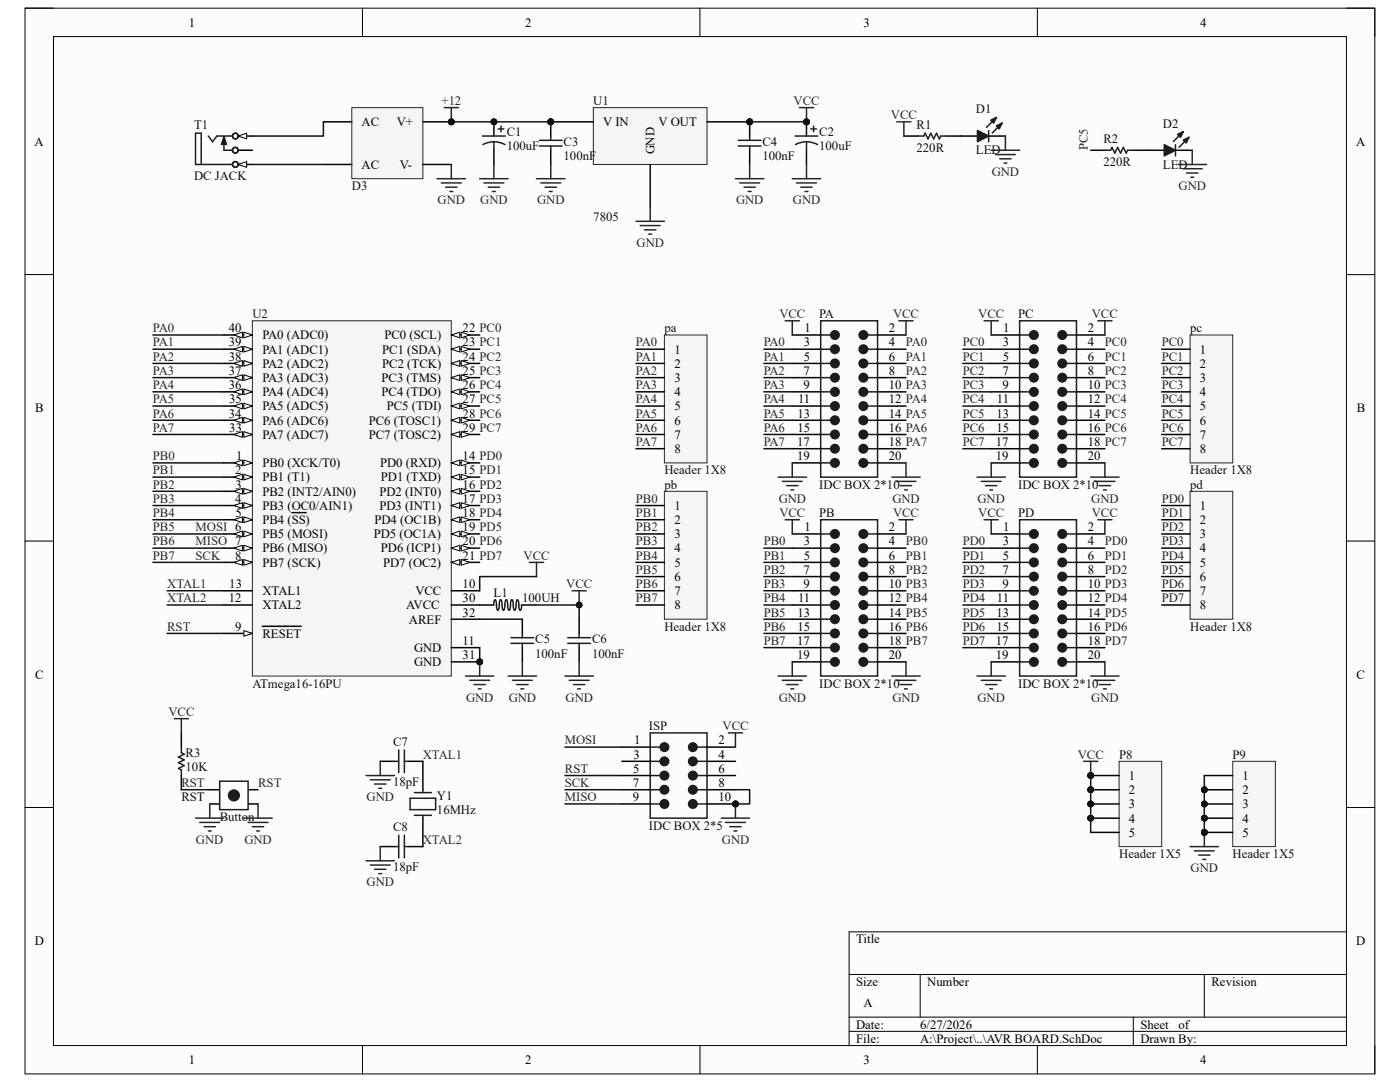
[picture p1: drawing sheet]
<svg xmlns="http://www.w3.org/2000/svg" width="279mm" height="216mm" viewBox="0 0 279 216" stroke-linecap="round" stroke-linejoin="round" font-family="sans-serif">
<defs><g id="words">
<g font-size="2.5">
<text x="37.7" y="5.3">1</text>
<text x="104.8" y="5.3">2</text>
<text x="172.3" y="5.3">3</text>
<text x="239.5" y="5.3">4</text>
<text x="6.9" y="29.1">A</text>
<text x="72.2" y="25.2">AC</text>
<text x="79.2" y="25.2">V+</text>
<text x="120.4" y="25.2">V IN</text>
<text x="131.4" y="25.2">V OUT</text>
<text x="270.6" y="29.1">A</text>
<text x="72.2" y="33.7">AC</text>
<text x="79.8" y="33.7">V-</text>
<text x="130.6" y="30.8" transform="rotate(-90 130.6 30.8)">GND</text>
<text x="45.6" y="69.1">39</text>
<text x="45.6" y="66.3">40</text>
<text x="45.7" y="72">38</text>
<text x="52.4" y="70.6">PA1 (ADC1)</text>
<text x="52.4" y="67.7">PA0 (ADC0)</text>
<text x="76.3" y="70.6">PC1 (SDA)</text>
<text x="76.7" y="67.7">PC0 (SCL)</text>
<text x="92.3" y="66.3">22 PC0</text>
<text x="92.3" y="69.1">23 PC1</text>
<text x="92.3" y="72">24 PC2</text>
<text x="134.6" y="70.6">1</text>
<text x="160.4" y="72">5</text>
<text x="160.4" y="69.1">3</text>
<text x="160.6" y="66.3">1</text>
<text x="177.4" y="72">6</text>
<text x="177.4" y="69.1">4</text>
<text x="177.4" y="66.3">2</text>
<text x="200.1" y="72">5</text>
<text x="200.2" y="69.1">3</text>
<text x="200.2" y="66.3">1</text>
<text x="217.1" y="72">6</text>
<text x="217.1" y="69.1">4</text>
<text x="217.1" y="66.3">2</text>
<text x="239.5" y="70.6">1</text>
<text x="45.6" y="77.6">36</text>
<text x="45.6" y="74.8">37</text>
<text x="52.4" y="76.2">PA3 (ADC3)</text>
<text x="52.4" y="73.4">PA2 (ADC2)</text>
<text x="76.2" y="76.2">PC3 (TMS)</text>
<text x="76.3" y="73.4">PC2 (TCK)</text>
<text x="92.3" y="74.8">25 PC3</text>
<text x="92.3" y="77.6">26 PC4</text>
<text x="134.6" y="73.4">2</text>
<text x="134.6" y="76.2">3</text>
<text x="160.4" y="74.8">7</text>
<text x="160.4" y="77.6">9</text>
<text x="177.4" y="77.6">10 PA3</text>
<text x="177.4" y="74.8">8</text>
<text x="200.1" y="74.8">7</text>
<text x="200.1" y="77.6">9</text>
<text x="217.1" y="77.6">10 PC3</text>
<text x="217.1" y="74.8">8</text>
<text x="239.5" y="73.4">2</text>
<text x="239.5" y="76.2">3</text>
<text x="7" y="82.3">B</text>
<text x="45.6" y="83.3">34</text>
<text x="45.7" y="80.5">35</text>
<text x="52.4" y="81.9">PA5 (ADC5)</text>
<text x="52.4" y="79">PA4 (ADC4)</text>
<text x="76.2" y="79">PC4 (TDO)</text>
<text x="77.2" y="81.9">PC5 (TDI)</text>
<text x="92.3" y="80.5">27 PC5</text>
<text x="92.3" y="83.3">28 PC6</text>
<text x="134.6" y="79">4</text>
<text x="134.6" y="81.9">5</text>
<text x="159.2" y="83.3">13</text>
<text x="159.3" y="80.5">11</text>
<text x="177.4" y="83.3">14 PA5</text>
<text x="177.4" y="80.5">12 PA4</text>
<text x="198.9" y="83.3">13</text>
<text x="199" y="80.5">11</text>
<text x="217.1" y="83.3">14 PC5</text>
<text x="217.1" y="80.5">12 PC4</text>
<text x="239.5" y="79">4</text>
<text x="239.5" y="81.9">5</text>
<text x="270.8" y="82.3">B</text>
<text x="45.8" y="86.1">33</text>
<text x="52.4" y="87.5">PA7 (ADC7)</text>
<text x="52.4" y="84.7">PA6 (ADC6)</text>
<text x="73.6" y="84.7">PC6 (TOSC1)</text>
<text x="73.6" y="87.5">PC7 (TOSC2)</text>
<text x="92.3" y="86.1">29 PC7</text>
<text x="134.6" y="84.7">6</text>
<text x="134.6" y="87.5">7</text>
<text x="159.1" y="89">17</text>
<text x="159.1" y="86.1">15</text>
<text x="177.4" y="86.1">16 PA6</text>
<text x="177.4" y="89">18 PA7</text>
<text x="198.8" y="89">17</text>
<text x="198.8" y="86.1">15</text>
<text x="217.1" y="86.1">16 PC6</text>
<text x="217.1" y="89">18 PC7</text>
<text x="239.5" y="84.7">6</text>
<text x="239.5" y="87.5">7</text>
<text x="46.9" y="94.7">2</text>
<text x="47.1" y="91.8">1</text>
<text x="52.4" y="93.2">PB0 (XCK/T0)</text>
<text x="75.9" y="93.2">PD0 (RXD)</text>
<text x="92.3" y="91.8">14 PD0</text>
<text x="92.3" y="94.7">15 PD1</text>
<text x="134.6" y="90.4">8</text>
<text x="159.1" y="91.8">19</text>
<text x="177.4" y="91.8">20</text>
<text x="198.8" y="91.8">19</text>
<text x="217.1" y="91.8">20</text>
<text x="239.5" y="90.4">8</text>
<text x="46.9" y="100.3">4</text>
<text x="47" y="97.5">3</text>
<text x="52.4" y="96.1">PB1 (T1)</text>
<text x="52.4" y="98.9">PB2 (INT2/AIN0)</text>
<text x="52.4" y="101.7">PB3 (OC0/AIN1)</text>
<text x="75.7" y="98.9">PD2 (INT0)</text>
<text x="75.7" y="101.7">PD3 (INT1)</text>
<text x="76" y="96.1">PD1 (TXD)</text>
<text x="92.3" y="97.5">16 PD2</text>
<text x="92.3" y="100.3">17 PD3</text>
<text x="134.6" y="101.7">1</text>
<text x="239.5" y="101.7">1</text>
<text x="47" y="103.2">5</text>
<text x="52.4" y="104.6">PB4 (SS)</text>
<text x="52.4" y="107.4">PB5 (MOSI)</text>
<text x="74.6" y="107.4">PD5 (OC1A)</text>
<text x="74.7" y="104.6">PD4 (OC1B)</text>
<text x="92.3" y="103.2">18 PD4</text>
<text x="92.3" y="106">19 PD5</text>
<text x="134.6" y="104.6">2</text>
<text x="134.6" y="107.4">3</text>
<text x="160.6" y="106">1</text>
<text x="177.4" y="106">2</text>
<text x="200.2" y="106">1</text>
<text x="217.1" y="106">2</text>
<text x="239.5" y="104.6">2</text>
<text x="239.5" y="107.4">3</text>
<text x="46.9" y="111.7">8</text>
<text x="52.4" y="110.2">PB6 (MISO)</text>
<text x="52.4" y="113.1">PB7 (SCK)</text>
<text x="76" y="110.2">PD6 (ICP1)</text>
<text x="76.5" y="113.1">PD7 (OC2)</text>
<text x="92.3" y="108.8">20 PD6</text>
<text x="92.3" y="111.7">21 PD7</text>
<text x="134.6" y="110.2">4</text>
<text x="134.6" y="113.1">5</text>
<text x="160.4" y="111.7">5</text>
<text x="160.4" y="108.8">3</text>
<text x="177.4" y="111.7">6</text>
<text x="177.4" y="108.8">4</text>
<text x="200.1" y="111.7">5</text>
<text x="200.2" y="108.8">3</text>
<text x="217.1" y="111.7">6</text>
<text x="217.1" y="108.8">4</text>
<text x="239.5" y="110.2">4</text>
<text x="239.5" y="113.1">5</text>
<text x="45.8" y="117.3">13</text>
<text x="52.4" y="118.7">XTAL1</text>
<text x="82.9" y="118.7">VCC</text>
<text x="92.3" y="117.3">10</text>
<text x="134.6" y="115.9">6</text>
<text x="134.6" y="118.7">7</text>
<text x="160.4" y="114.5">7</text>
<text x="160.4" y="117.3">9</text>
<text x="177.4" y="117.3">10 PB3</text>
<text x="177.4" y="114.5">8</text>
<text x="200.1" y="114.5">7</text>
<text x="200.1" y="117.3">9</text>
<text x="217.1" y="117.3">10 PD3</text>
<text x="217.1" y="114.5">8</text>
<text x="239.5" y="115.9">6</text>
<text x="239.5" y="118.7">7</text>
<text x="45.6" y="120.2">12</text>
<text x="46.9" y="125.9">9</text>
<text x="52.4" y="121.6">XTAL2</text>
<text x="81.1" y="121.6">AVCC</text>
<text x="81.6" y="124.4">AREF</text>
<text x="92.3" y="120.2">30</text>
<text x="92.3" y="123">32</text>
<text x="134.6" y="121.6">8</text>
<text x="159.1" y="125.9">15</text>
<text x="159.2" y="123">13</text>
<text x="159.3" y="120.2">11</text>
<text x="177.4" y="123">14 PB5</text>
<text x="177.4" y="120.2">12 PB4</text>
<text x="177.4" y="125.9">16 PB6</text>
<text x="198.8" y="125.9">15</text>
<text x="198.9" y="123">13</text>
<text x="199" y="120.2">11</text>
<text x="217.1" y="123">14 PD5</text>
<text x="217.1" y="120.2">12 PD4</text>
<text x="217.1" y="125.9">16 PD6</text>
<text x="239.5" y="121.6">8</text>
<text x="52.4" y="127.3">RESET</text>
<text x="82.6" y="130.1">GND</text>
<text x="92.3" y="128.7">11</text>
<text x="92.3" y="131.5">31</text>
<text x="159.1" y="128.7">17</text>
<text x="159.1" y="131.5">19</text>
<text x="177.4" y="128.7">18 PB7</text>
<text x="177.4" y="131.5">20</text>
<text x="198.8" y="128.7">17</text>
<text x="198.8" y="131.5">19</text>
<text x="217.1" y="128.7">18 PD7</text>
<text x="217.1" y="131.5">20</text>
<text x="7" y="135.4">C</text>
<text x="82.6" y="132.9">GND</text>
<text x="270.7" y="135.4">C</text>
<text x="126.5" y="148.5">1</text>
<text x="143.4" y="148.5">2</text>
<text x="126.4" y="154.2">5</text>
<text x="126.4" y="151.4">3</text>
<text x="143.4" y="154.2">6</text>
<text x="143.4" y="151.4">4</text>
<text x="225.3" y="155.6">1</text>
<text x="248" y="155.6">1</text>
<text x="126.3" y="157">7</text>
<text x="126.3" y="159.9">9</text>
<text x="143.4" y="159.9">10</text>
<text x="143.4" y="157">8</text>
<text x="225.3" y="158.5">2</text>
<text x="225.3" y="161.3">3</text>
<text x="248" y="158.5">2</text>
<text x="248" y="161.3">3</text>
<text x="225.3" y="164.1">4</text>
<text x="225.3" y="167">5</text>
<text x="248" y="164.1">4</text>
<text x="248" y="167">5</text>
<text x="6.9" y="188.6">D</text>
<text x="170.9" y="188.2">Title</text>
<text x="270.7" y="188.6">D</text>
<text x="170.9" y="196.7">Size</text>
<text x="185" y="196.7">Number</text>
<text x="241.8" y="196.7">Revision</text>
<text x="172.3" y="201">A</text>
<text x="170.9" y="205.2">Date:</text>
<text x="170.9" y="208.1">File:</text>
<text x="183.6" y="205.2">6/27/2026</text>
<text x="183.7" y="208.1">A:\Project\..\AVR BOARD.SchDoc</text>
<text x="227.6" y="205.2">Sheet</text>
<text x="227.6" y="208.1">Drawn By:</text>
<text x="235.2" y="205.2">of</text>
<text x="37.7" y="212.3">1</text>
<text x="104.8" y="212.3">2</text>
<text x="172.3" y="212.3">3</text>
<text x="239.5" y="212.3">4</text>
</g>
<g font-size="2.5" fill="#262626">
<text x="88.1" y="20.9">+12</text>
<text x="158.4" y="20.9">VCC</text>
<text x="177.8" y="23.7">VCC</text>
<text x="217.1" y="30" transform="rotate(-90 217.1 30)">PC5</text>
<text x="197.9" y="35.1">GND</text>
<text x="87.3" y="40.8">GND</text>
<text x="95.8" y="40.8">GND</text>
<text x="107.2" y="40.8">GND</text>
<text x="146.9" y="40.8">GND</text>
<text x="158.2" y="40.8">GND</text>
<text x="235.2" y="37.9">GND</text>
<text x="127" y="49.3">GND</text>
<text x="155.5" y="63.5">VCC</text>
<text x="178.2" y="63.5">VCC</text>
<text x="195.2" y="63.5">VCC</text>
<text x="217.9" y="63.5">VCC</text>
<text x="30.5" y="66.3">PA0</text>
<text x="30.5" y="69.1">PA1</text>
<text x="30.5" y="72">PA2</text>
<text x="126.9" y="69.1">PA0</text>
<text x="126.9" y="72">PA1</text>
<text x="152.4" y="69.1">PA0</text>
<text x="152.4" y="72">PA1</text>
<text x="180.8" y="69.1">PA0</text>
<text x="180.8" y="72">PA1</text>
<text x="192.2" y="69.1">PC0</text>
<text x="192.2" y="72">PC1</text>
<text x="220.5" y="69.1">PC0</text>
<text x="220.5" y="72">PC1</text>
<text x="231.9" y="69.1">PC0</text>
<text x="231.9" y="72">PC1</text>
<text x="30.5" y="74.8">PA3</text>
<text x="30.5" y="77.6">PA4</text>
<text x="126.9" y="74.8">PA2</text>
<text x="126.9" y="77.6">PA3</text>
<text x="152.4" y="74.8">PA2</text>
<text x="152.4" y="77.6">PA3</text>
<text x="180.8" y="74.8">PA2</text>
<text x="192.2" y="74.8">PC2</text>
<text x="192.2" y="77.6">PC3</text>
<text x="220.5" y="74.8">PC2</text>
<text x="231.9" y="74.8">PC2</text>
<text x="231.9" y="77.6">PC3</text>
<text x="30.5" y="80.5">PA5</text>
<text x="30.5" y="83.3">PA6</text>
<text x="126.9" y="80.5">PA4</text>
<text x="126.9" y="83.3">PA5</text>
<text x="152.4" y="80.5">PA4</text>
<text x="152.4" y="83.3">PA5</text>
<text x="192.2" y="80.5">PC4</text>
<text x="192.2" y="83.3">PC5</text>
<text x="231.9" y="80.5">PC4</text>
<text x="231.9" y="83.3">PC5</text>
<text x="30.5" y="86.1">PA7</text>
<text x="126.9" y="86.1">PA6</text>
<text x="126.9" y="89">PA7</text>
<text x="152.4" y="86.1">PA6</text>
<text x="152.4" y="89">PA7</text>
<text x="192.2" y="86.1">PC6</text>
<text x="192.2" y="89">PC7</text>
<text x="231.9" y="86.1">PC6</text>
<text x="231.9" y="89">PC7</text>
<text x="30.5" y="91.8">PB0</text>
<text x="30.5" y="94.7">PB1</text>
<text x="30.5" y="97.5">PB2</text>
<text x="30.5" y="100.3">PB3</text>
<text x="126.9" y="100.3">PB0</text>
<text x="155.4" y="100.3">GND</text>
<text x="178.1" y="100.3">GND</text>
<text x="195.1" y="100.3">GND</text>
<text x="217.8" y="100.3">GND</text>
<text x="231.9" y="100.3">PD0</text>
<text x="30.5" y="103.2">PB4</text>
<text x="30.5" y="106">PB5</text>
<text x="39" y="106">MOSI 6</text>
<text x="126.9" y="103.2">PB1</text>
<text x="126.9" y="106">PB2</text>
<text x="155.5" y="103.2">VCC</text>
<text x="178.2" y="103.2">VCC</text>
<text x="195.2" y="103.2">VCC</text>
<text x="217.9" y="103.2">VCC</text>
<text x="231.9" y="103.2">PD1</text>
<text x="231.9" y="106">PD2</text>
<text x="30.5" y="108.8">PB6</text>
<text x="30.5" y="111.7">PB7</text>
<text x="39" y="111.7">SCK</text>
<text x="39" y="108.8">MISO 7</text>
<text x="104.5" y="111.7">VCC</text>
<text x="126.9" y="108.8">PB3</text>
<text x="126.9" y="111.7">PB4</text>
<text x="152.4" y="108.8">PB0</text>
<text x="152.4" y="111.7">PB1</text>
<text x="180.8" y="108.8">PB0</text>
<text x="180.8" y="111.7">PB1</text>
<text x="192.2" y="108.8">PD0</text>
<text x="192.2" y="111.7">PD1</text>
<text x="220.5" y="108.8">PD0</text>
<text x="220.5" y="111.7">PD1</text>
<text x="231.9" y="108.8">PD3</text>
<text x="231.9" y="111.7">PD4</text>
<text x="33.4" y="117.3">XTAL1</text>
<text x="113" y="117.3">VCC</text>
<text x="126.9" y="114.5">PB5</text>
<text x="126.9" y="117.3">PB6</text>
<text x="152.4" y="114.5">PB2</text>
<text x="152.4" y="117.3">PB3</text>
<text x="180.8" y="114.5">PB2</text>
<text x="192.2" y="114.5">PD2</text>
<text x="192.2" y="117.3">PD3</text>
<text x="220.5" y="114.5">PD2</text>
<text x="231.9" y="114.5">PD5</text>
<text x="231.9" y="117.3">PD6</text>
<text x="33.4" y="120.2">XTAL2</text>
<text x="33.4" y="125.9">RST</text>
<text x="126.9" y="120.2">PB7</text>
<text x="152.4" y="120.2">PB4</text>
<text x="152.4" y="123">PB5</text>
<text x="152.4" y="125.9">PB6</text>
<text x="192.2" y="120.2">PD4</text>
<text x="192.2" y="123">PD5</text>
<text x="192.2" y="125.9">PD6</text>
<text x="231.9" y="120.2">PD7</text>
<text x="152.4" y="128.7">PB7</text>
<text x="192.2" y="128.7">PD7</text>
<text x="33.6" y="142.9">VCC</text>
<text x="93" y="140">GND</text>
<text x="101.5" y="140">GND</text>
<text x="112.9" y="140">GND</text>
<text x="155.4" y="140">GND</text>
<text x="178.1" y="140">GND</text>
<text x="195.1" y="140">GND</text>
<text x="217.8" y="140">GND</text>
<text x="112.7" y="148.5">MOSI</text>
<text x="144.2" y="145.7">VCC</text>
<text x="84.4" y="151.4">XTAL1</text>
<text x="112.7" y="154.2">RST</text>
<text x="215.1" y="151.4">VCC</text>
<text x="36.2" y="157">RST</text>
<text x="51.5" y="157">RST</text>
<text x="73.2" y="159.9">GND</text>
<text x="112.7" y="157">SCK</text>
<text x="112.7" y="159.9">MISO</text>
<text x="39.1" y="168.4">GND</text>
<text x="48.8" y="168.4">GND</text>
<text x="84.4" y="168.4">XTAL2</text>
<text x="144.1" y="168.4">GND</text>
<text x="73.2" y="176.9">GND</text>
<text x="237.6" y="174">GND</text>
</g>
<g font-size="2.5" fill="#0e0e0e">
<text x="118.4" y="20.9">U1</text>
<text x="194.8" y="22.6">D1</text>
<text x="38.7" y="25.7">T1</text>
<text x="101.1" y="27.2">C1</text>
<text x="112.5" y="29.2">C3</text>
<text x="152.1" y="29.2">C4</text>
<text x="163.5" y="27.2">C2</text>
<text x="182.9" y="25.7">R1</text>
<text x="220.2" y="28.6">R2</text>
<text x="232.1" y="25.4">D2</text>
<text x="38.7" y="35.9">DC JACK</text>
<text x="101.1" y="30">100uF</text>
<text x="112.5" y="32">100nF</text>
<text x="152.1" y="32">100nF</text>
<text x="163.5" y="30">100uF</text>
<text x="182.9" y="30.3">220R</text>
<text x="194.8" y="30.8">LED</text>
<text x="220.2" y="33.1">220R</text>
<text x="232.1" y="33.7">LED</text>
<text x="70.2" y="37.9">D3</text>
<text x="118.4" y="44.2">7805</text>
<text x="50.4" y="63.5">U2</text>
<text x="163.5" y="63.5">PA</text>
<text x="203.2" y="63.5">PC</text>
<text x="132.6" y="66.3">pa</text>
<text x="237.5" y="66.3">pc</text>
<text x="132.6" y="94.7">Header 1X8</text>
<text x="237.5" y="94.7">Header 1X8</text>
<text x="132.6" y="97.5">pb</text>
<text x="163.5" y="97.5">IDC BOX 2*10</text>
<text x="203.2" y="97.5">IDC BOX 2*10</text>
<text x="237.5" y="97.5">pd</text>
<text x="163.5" y="103.2">PB</text>
<text x="203.2" y="103.2">PD</text>
<text x="98.5" y="119.1">L1</text>
<text x="104.2" y="120.2">100UH</text>
<text x="132.6" y="125.9">Header 1X8</text>
<text x="237.5" y="125.9">Header 1X8</text>
<text x="106.8" y="128.4">C5</text>
<text x="106.8" y="131.2">100nF</text>
<text x="118.2" y="128.4">C6</text>
<text x="118.2" y="131.2">100nF</text>
<text x="50.4" y="137.2">ATmega16-16PU</text>
<text x="163.5" y="137.2">IDC BOX 2*10</text>
<text x="203.2" y="137.2">IDC BOX 2*10</text>
<text x="78.4" y="148.8">C7</text>
<text x="129.5" y="145.7">ISP</text>
<text x="37" y="151.1">R3</text>
<text x="37" y="153.9">10K</text>
<text x="223.4" y="151.4">P8</text>
<text x="246" y="151.4">P9</text>
<text x="36.2" y="159.9">RST</text>
<text x="78.4" y="156.8">18pF</text>
<text x="87.2" y="159.6">Y1</text>
<text x="43.9" y="163.8">Button</text>
<text x="78.4" y="165.8">C8</text>
<text x="87.2" y="162.4">16MHz</text>
<text x="129.5" y="165.5">IDC BOX 2*5</text>
<text x="78.4" y="173.8">18pF</text>
<text x="223.4" y="171.2">Header 1X5</text>
<text x="246" y="171.2">Header 1X5</text>
</g>
</g></defs>
<path d="M5 1.6h269.4v212.7h-269.4z" fill-rule="evenodd" fill="#fcfcfc"/>
<path d="M5 1.6h269.4v212.7h-269.4z" fill="none" stroke="#000" stroke-width=".2"/>
<path d="M10.7 7.3h258v201.3h-258z" fill-rule="evenodd" fill="#fcfcfc"/>
<g fill="none" stroke="#000" stroke-width=".2">
<path d="M5 1.6h5.7M10.7 7.3h258v201.3h-258zM72.3 1.6v5.7M139.7 1.6v5.7M207 1.6v5.7M268.7 1.6h5.7v5.7M5 54.8h5.7M268.7 54.8h5.7M5 108h5.7M268.7 108h5.7M5 161.1h5.7M268.7 161.1h5.7"/>
<path d="M169.5 194.4h99.2M183.6 194.4v8.6M240.3 194.4v8.6M268.7 185.9h-99.2v22.7M72.3 208.6v5.7M139.7 208.6v5.7M169.5 203h99.2M169.5 205.8h99.2M207 208.6v5.7M226.2 203v5.6M274.4 208.6v5.7"/>
</g>
<circle cx="95.7" cy="132.1" r=".57" fill="#0e0e0e"/>
<circle cx="95.7" cy="132.1" r=".57" fill="none" stroke="#0e0e0e" stroke-width=".2"/>
<path d="M50.4 64h39.7v70.9h-39.7z" fill-rule="evenodd" fill="#f5f5f5"/>
<path d="M50.4 64h39.7v70.9h-39.7z" fill="none" stroke="#262626" stroke-width=".2"/>
<path d="M44.7 92.4h5.7" fill="none" stroke="#000" stroke-width=".3"/>
<path d="M48.7 91.8l1.7 .6-1.7 .5z" fill="#fbfbfb"/>
<path d="M48.7 91.8l1.7 .6-1.7 .5z" fill="none" stroke="#000" stroke-width=".2"/>
<path d="M46.7 92.4l1.7-.6v1.1z" fill="#fbfbfb"/>
<path d="M46.7 92.4l1.7-.6v1.1z" fill="none" stroke="#000" stroke-width=".2"/>
<path d="M44.7 95.2h5.7" fill="none" stroke="#000" stroke-width=".3"/>
<path d="M48.7 94.6l1.7 .6-1.7 .6z" fill="#fbfbfb"/>
<path d="M48.7 94.6l1.7 .6-1.7 .6z" fill="none" stroke="#000" stroke-width=".2"/>
<path d="M46.7 95.2l1.7-.6v1.2z" fill="#fbfbfb"/>
<path d="M46.7 95.2l1.7-.6v1.2z" fill="none" stroke="#000" stroke-width=".2"/>
<path d="M44.7 98h5.7" fill="none" stroke="#000" stroke-width=".3"/>
<path d="M48.7 97.5l1.7 .5-1.7 .6z" fill="#fbfbfb"/>
<path d="M48.7 97.5l1.7 .5-1.7 .6z" fill="none" stroke="#000" stroke-width=".2"/>
<path d="M46.7 98l1.7-.5v1.1z" fill="#fbfbfb"/>
<path d="M46.7 98l1.7-.5v1.1z" fill="none" stroke="#000" stroke-width=".2"/>
<path d="M44.7 100.9h5.7" fill="none" stroke="#000" stroke-width=".3"/>
<path d="M48.7 100.3l1.7 .6-1.7 .5z" fill="#fbfbfb"/>
<path d="M48.7 100.3l1.7 .6-1.7 .5z" fill="none" stroke="#000" stroke-width=".2"/>
<path d="M46.7 100.9l1.7-.6v1.1z" fill="#fbfbfb"/>
<path d="M46.7 100.9l1.7-.6v1.1z" fill="none" stroke="#000" stroke-width=".2"/>
<path d="M44.7 103.7h5.7" fill="none" stroke="#000" stroke-width=".3"/>
<path d="M48.7 103.1l1.7 .6-1.7 .6z" fill="#fbfbfb"/>
<path d="M48.7 103.1l1.7 .6-1.7 .6z" fill="none" stroke="#000" stroke-width=".2"/>
<path d="M46.7 103.7l1.7-.6v1.2z" fill="#fbfbfb"/>
<path d="M46.7 103.7l1.7-.6v1.2z" fill="none" stroke="#000" stroke-width=".2"/>
<path d="M44.7 106.5h5.7M58.3 102.3h2.8" fill="none" stroke="#000" stroke-width=".3"/>
<path d="M48.7 106l1.7 .5-1.7 .6z" fill="#fbfbfb"/>
<path d="M48.7 106l1.7 .5-1.7 .6z" fill="none" stroke="#000" stroke-width=".2"/>
<path d="M46.7 106.5l1.7-.5v1.1z" fill="#fbfbfb"/>
<path d="M46.7 106.5l1.7-.5v1.1z" fill="none" stroke="#000" stroke-width=".2"/>
<path d="M44.7 109.4h5.7" fill="none" stroke="#000" stroke-width=".3"/>
<path d="M48.7 108.8l1.7 .6-1.7 .5z" fill="#fbfbfb"/>
<path d="M48.7 108.8l1.7 .6-1.7 .5z" fill="none" stroke="#000" stroke-width=".2"/>
<path d="M46.7 109.4l1.7-.6v1.1z" fill="#fbfbfb"/>
<path d="M46.7 109.4l1.7-.6v1.1z" fill="none" stroke="#000" stroke-width=".2"/>
<path d="M44.7 112.2h5.7" fill="none" stroke="#000" stroke-width=".3"/>
<path d="M48.7 111.6l1.7 .6-1.7 .6z" fill="#fbfbfb"/>
<path d="M48.7 111.6l1.7 .6-1.7 .6z" fill="none" stroke="#000" stroke-width=".2"/>
<path d="M46.7 112.2l1.7-.6v1.2z" fill="#fbfbfb"/>
<path d="M46.7 112.2l1.7-.6v1.2z" fill="none" stroke="#000" stroke-width=".2"/>
<path d="M44.7 126.4h5.7" fill="none" stroke="#000" stroke-width=".3"/>
<path d="M48.7 125.8l1.7 .6-1.7 .6z" fill="#fbfbfb"/>
<path d="M48.7 125.8l1.7 .6-1.7 .6z" fill="none" stroke="#000" stroke-width=".2"/>
<path d="M90.1 92.4h5.6M44.7 117.9h5.7M44.7 120.7h5.7M52.4 125h7.7" fill="none" stroke="#000" stroke-width=".3"/>
<path d="M90.1 92.4l1.7-.6v1.1z" fill="#fbfbfb"/>
<path d="M90.1 92.4l1.7-.6v1.1z" fill="none" stroke="#000" stroke-width=".2"/>
<path d="M92 91.8l1.7 .6-1.7 .5z" fill="#fbfbfb"/>
<path d="M92 91.8l1.7 .6-1.7 .5z" fill="none" stroke="#000" stroke-width=".2"/>
<path d="M90.1 95.2h5.6" fill="none" stroke="#000" stroke-width=".3"/>
<path d="M90.1 95.2l1.7-.6v1.2z" fill="#fbfbfb"/>
<path d="M90.1 95.2l1.7-.6v1.2z" fill="none" stroke="#000" stroke-width=".2"/>
<path d="M92 94.6l1.7 .6-1.7 .6z" fill="#fbfbfb"/>
<path d="M92 94.6l1.7 .6-1.7 .6z" fill="none" stroke="#000" stroke-width=".2"/>
<path d="M90.1 98h5.6" fill="none" stroke="#000" stroke-width=".3"/>
<path d="M90.1 98l1.7-.5v1.1z" fill="#fbfbfb"/>
<path d="M90.1 98l1.7-.5v1.1z" fill="none" stroke="#000" stroke-width=".2"/>
<path d="M92 97.5l1.7 .5-1.7 .6z" fill="#fbfbfb"/>
<path d="M92 97.5l1.7 .5-1.7 .6z" fill="none" stroke="#000" stroke-width=".2"/>
<path d="M90.1 100.9h5.6" fill="none" stroke="#000" stroke-width=".3"/>
<path d="M90.1 100.9l1.7-.6v1.1z" fill="#fbfbfb"/>
<path d="M90.1 100.9l1.7-.6v1.1z" fill="none" stroke="#000" stroke-width=".2"/>
<path d="M92 100.3l1.7 .6-1.7 .5z" fill="#fbfbfb"/>
<path d="M92 100.3l1.7 .6-1.7 .5z" fill="none" stroke="#000" stroke-width=".2"/>
<path d="M90.1 103.7h5.6" fill="none" stroke="#000" stroke-width=".3"/>
<path d="M90.1 103.7l1.7-.6v1.2z" fill="#fbfbfb"/>
<path d="M90.1 103.7l1.7-.6v1.2z" fill="none" stroke="#000" stroke-width=".2"/>
<path d="M92 103.1l1.7 .6-1.7 .6z" fill="#fbfbfb"/>
<path d="M92 103.1l1.7 .6-1.7 .6z" fill="none" stroke="#000" stroke-width=".2"/>
<path d="M90.1 106.5h5.6" fill="none" stroke="#000" stroke-width=".3"/>
<path d="M90.1 106.5l1.7-.5v1.1z" fill="#fbfbfb"/>
<path d="M90.1 106.5l1.7-.5v1.1z" fill="none" stroke="#000" stroke-width=".2"/>
<path d="M92 106l1.7 .5-1.7 .6z" fill="#fbfbfb"/>
<path d="M92 106l1.7 .5-1.7 .6z" fill="none" stroke="#000" stroke-width=".2"/>
<path d="M90.1 109.4h5.6" fill="none" stroke="#000" stroke-width=".3"/>
<path d="M90.1 109.4l1.7-.6v1.1z" fill="#fbfbfb"/>
<path d="M90.1 109.4l1.7-.6v1.1z" fill="none" stroke="#000" stroke-width=".2"/>
<path d="M92 108.8l1.7 .6-1.7 .5z" fill="#fbfbfb"/>
<path d="M92 108.8l1.7 .6-1.7 .5z" fill="none" stroke="#000" stroke-width=".2"/>
<path d="M90.1 112.2h5.6" fill="none" stroke="#000" stroke-width=".3"/>
<path d="M90.1 112.2l1.7-.6v1.2z" fill="#fbfbfb"/>
<path d="M90.1 112.2l1.7-.6v1.2z" fill="none" stroke="#000" stroke-width=".2"/>
<path d="M92 111.6l1.7 .6-1.7 .6z" fill="#fbfbfb"/>
<path d="M92 111.6l1.7 .6-1.7 .6z" fill="none" stroke="#000" stroke-width=".2"/>
<path d="M90.1 66.8h5.6" fill="none" stroke="#000" stroke-width=".3"/>
<path d="M90.1 66.8l1.7-.5v1.1z" fill="#fbfbfb"/>
<path d="M90.1 66.8l1.7-.5v1.1z" fill="none" stroke="#000" stroke-width=".2"/>
<path d="M92 66.3l1.7 .5-1.7 .6z" fill="#fbfbfb"/>
<path d="M92 66.3l1.7 .5-1.7 .6z" fill="none" stroke="#000" stroke-width=".2"/>
<path d="M90.1 69.7h5.6" fill="none" stroke="#000" stroke-width=".3"/>
<path d="M90.1 69.7l1.7-.6v1.1z" fill="#fbfbfb"/>
<path d="M90.1 69.7l1.7-.6v1.1z" fill="none" stroke="#000" stroke-width=".2"/>
<path d="M92 69.1l1.7 .6-1.7 .5z" fill="#fbfbfb"/>
<path d="M92 69.1l1.7 .6-1.7 .5z" fill="none" stroke="#000" stroke-width=".2"/>
<path d="M90.1 72.5h5.6" fill="none" stroke="#000" stroke-width=".3"/>
<path d="M90.1 72.5l1.7-.5v1.1z" fill="#fbfbfb"/>
<path d="M90.1 72.5l1.7-.5v1.1z" fill="none" stroke="#000" stroke-width=".2"/>
<path d="M92 72l1.7 .5-1.7 .6z" fill="#fbfbfb"/>
<path d="M92 72l1.7 .5-1.7 .6z" fill="none" stroke="#000" stroke-width=".2"/>
<path d="M90.1 75.4h5.6" fill="none" stroke="#000" stroke-width=".3"/>
<path d="M90.1 75.4l1.7-.6v1.1z" fill="#fbfbfb"/>
<path d="M90.1 75.4l1.7-.6v1.1z" fill="none" stroke="#000" stroke-width=".2"/>
<path d="M92 74.8l1.7 .6-1.7 .5z" fill="#fbfbfb"/>
<path d="M92 74.8l1.7 .6-1.7 .5z" fill="none" stroke="#000" stroke-width=".2"/>
<path d="M90.1 78.2h5.6" fill="none" stroke="#000" stroke-width=".3"/>
<path d="M90.1 78.2l1.7-.6v1.2z" fill="#fbfbfb"/>
<path d="M90.1 78.2l1.7-.6v1.2z" fill="none" stroke="#000" stroke-width=".2"/>
<path d="M92 77.6l1.7 .6-1.7 .6z" fill="#fbfbfb"/>
<path d="M92 77.6l1.7 .6-1.7 .6z" fill="none" stroke="#000" stroke-width=".2"/>
<path d="M90.1 81h5.6" fill="none" stroke="#000" stroke-width=".3"/>
<path d="M90.1 81l1.7-.5v1.1z" fill="#fbfbfb"/>
<path d="M90.1 81l1.7-.5v1.1z" fill="none" stroke="#000" stroke-width=".2"/>
<path d="M92 80.5l1.7 .5-1.7 .6z" fill="#fbfbfb"/>
<path d="M92 80.5l1.7 .5-1.7 .6z" fill="none" stroke="#000" stroke-width=".2"/>
<path d="M90.1 83.9h5.6" fill="none" stroke="#000" stroke-width=".3"/>
<path d="M90.1 83.9l1.7-.6v1.1z" fill="#fbfbfb"/>
<path d="M90.1 83.9l1.7-.6v1.1z" fill="none" stroke="#000" stroke-width=".2"/>
<path d="M92 83.3l1.7 .6-1.7 .5z" fill="#fbfbfb"/>
<path d="M92 83.3l1.7 .6-1.7 .5z" fill="none" stroke="#000" stroke-width=".2"/>
<path d="M90.1 86.7h5.6" fill="none" stroke="#000" stroke-width=".3"/>
<path d="M90.1 86.7l1.7-.6v1.2z" fill="#fbfbfb"/>
<path d="M90.1 86.7l1.7-.6v1.2z" fill="none" stroke="#000" stroke-width=".2"/>
<path d="M92 86.1l1.7 .6-1.7 .6z" fill="#fbfbfb"/>
<path d="M92 86.1l1.7 .6-1.7 .6z" fill="none" stroke="#000" stroke-width=".2"/>
<path d="M44.7 86.7h5.7" fill="none" stroke="#000" stroke-width=".3"/>
<path d="M48.7 86.1l1.7 .6-1.7 .6z" fill="#fbfbfb"/>
<path d="M48.7 86.1l1.7 .6-1.7 .6z" fill="none" stroke="#000" stroke-width=".2"/>
<path d="M46.7 86.7l1.7-.6v1.2z" fill="#fbfbfb"/>
<path d="M46.7 86.7l1.7-.6v1.2z" fill="none" stroke="#000" stroke-width=".2"/>
<path d="M44.7 83.9h5.7" fill="none" stroke="#000" stroke-width=".3"/>
<path d="M48.7 83.3l1.7 .6-1.7 .5z" fill="#fbfbfb"/>
<path d="M48.7 83.3l1.7 .6-1.7 .5z" fill="none" stroke="#000" stroke-width=".2"/>
<path d="M46.7 83.9l1.7-.6v1.1z" fill="#fbfbfb"/>
<path d="M46.7 83.9l1.7-.6v1.1z" fill="none" stroke="#000" stroke-width=".2"/>
<path d="M44.7 81h5.7" fill="none" stroke="#000" stroke-width=".3"/>
<path d="M48.7 80.5l1.7 .5-1.7 .6z" fill="#fbfbfb"/>
<path d="M48.7 80.5l1.7 .5-1.7 .6z" fill="none" stroke="#000" stroke-width=".2"/>
<path d="M46.7 81l1.7-.5v1.1z" fill="#fbfbfb"/>
<path d="M46.7 81l1.7-.5v1.1z" fill="none" stroke="#000" stroke-width=".2"/>
<path d="M44.7 78.2h5.7" fill="none" stroke="#000" stroke-width=".3"/>
<path d="M48.7 77.6l1.7 .6-1.7 .6z" fill="#fbfbfb"/>
<path d="M48.7 77.6l1.7 .6-1.7 .6z" fill="none" stroke="#000" stroke-width=".2"/>
<path d="M46.7 78.2l1.7-.6v1.2z" fill="#fbfbfb"/>
<path d="M46.7 78.2l1.7-.6v1.2z" fill="none" stroke="#000" stroke-width=".2"/>
<path d="M44.7 75.4h5.7" fill="none" stroke="#000" stroke-width=".3"/>
<path d="M48.7 74.8l1.7 .6-1.7 .5z" fill="#fbfbfb"/>
<path d="M48.7 74.8l1.7 .6-1.7 .5z" fill="none" stroke="#000" stroke-width=".2"/>
<path d="M46.7 75.4l1.7-.6v1.1z" fill="#fbfbfb"/>
<path d="M46.7 75.4l1.7-.6v1.1z" fill="none" stroke="#000" stroke-width=".2"/>
<path d="M44.7 72.5h5.7" fill="none" stroke="#000" stroke-width=".3"/>
<path d="M48.7 71.9l1.7 .6-1.7 .6z" fill="#fbfbfb"/>
<path d="M48.7 71.9l1.7 .6-1.7 .6z" fill="none" stroke="#000" stroke-width=".2"/>
<path d="M46.7 72.5l1.7-.6v1.2z" fill="#fbfbfb"/>
<path d="M46.7 72.5l1.7-.6v1.2z" fill="none" stroke="#000" stroke-width=".2"/>
<path d="M44.7 69.7h5.7" fill="none" stroke="#000" stroke-width=".3"/>
<path d="M48.7 69.1l1.7 .6-1.7 .5z" fill="#fbfbfb"/>
<path d="M48.7 69.1l1.7 .6-1.7 .5z" fill="none" stroke="#000" stroke-width=".2"/>
<path d="M46.7 69.7l1.7-.6v1.1z" fill="#fbfbfb"/>
<path d="M46.7 69.7l1.7-.6v1.1z" fill="none" stroke="#000" stroke-width=".2"/>
<path d="M44.7 66.8h5.7" fill="none" stroke="#000" stroke-width=".3"/>
<path d="M48.7 66.3l1.7 .5-1.7 .6z" fill="#fbfbfb"/>
<path d="M48.7 66.3l1.7 .5-1.7 .6z" fill="none" stroke="#000" stroke-width=".2"/>
<path d="M46.7 66.8l1.7-.5v1.1z" fill="#fbfbfb"/>
<path d="M46.7 66.8l1.7-.5v1.1z" fill="none" stroke="#000" stroke-width=".2"/>
<path d="M90.1 117.9h5.6M90.1 129.2h5.6M90.1 120.7h5.6M90.1 132.1h5.6" fill="none" stroke="#000" stroke-width=".3"/>
<circle cx="95.7" cy="132.1" r=".57" fill="#0e0e0e"/>
<circle cx="95.7" cy="132.1" r=".57" fill="none" stroke="#0e0e0e" stroke-width=".2"/>
<path d="M90.1 123.6h5.6" fill="none" stroke="#000" stroke-width=".3"/>
<path d="M203.5 64h11.3v31.2h-11.3zM203.5 69.7h2" fill="none" stroke="#1c1c1c" stroke-width=".3"/>
<circle cx="206.3" cy="69.7" r=".85" fill="#1c1c1c"/>
<g fill="none" stroke="#1c1c1c" stroke-width=".3">
<path d="M212.8 72.5h2"/>
<circle cx="206.3" cy="69.7" r=".85"/>
</g>
<circle cx="212" cy="72.5" r=".85" fill="#1c1c1c"/>
<g fill="none" stroke="#1c1c1c" stroke-width=".3">
<path d="M203.5 72.5h2"/>
<circle cx="212" cy="72.5" r=".85"/>
</g>
<circle cx="206.3" cy="72.5" r=".85" fill="#1c1c1c"/>
<g fill="none" stroke="#1c1c1c" stroke-width=".3">
<path d="M212.8 69.7h2"/>
<circle cx="206.3" cy="72.5" r=".85"/>
</g>
<circle cx="212" cy="69.7" r=".85" fill="#1c1c1c"/>
<g fill="none" stroke="#1c1c1c" stroke-width=".3">
<path d="M203.5 66.8h2"/>
<circle cx="212" cy="69.7" r=".85"/>
</g>
<circle cx="206.3" cy="66.8" r=".85" fill="#1c1c1c"/>
<g fill="none" stroke="#1c1c1c" stroke-width=".3">
<path d="M212.8 66.8h2"/>
<circle cx="206.3" cy="66.8" r=".85"/>
</g>
<circle cx="212" cy="66.8" r=".85" fill="#1c1c1c"/>
<g fill="none" stroke="#1c1c1c" stroke-width=".3">
<path d="M203.5 75.4h2"/>
<circle cx="212" cy="66.8" r=".85"/>
</g>
<path d="M197.8 66.8h5.7M197.8 69.7h5.7M197.8 72.5h5.7M214.8 66.8h5.7M214.8 69.7h5.7M214.8 72.5h5.7" fill="none" stroke="#000" stroke-width=".3"/>
<circle cx="206.3" cy="75.4" r=".85" fill="#1c1c1c"/>
<g fill="none" stroke="#1c1c1c" stroke-width=".3">
<path d="M212.8 78.2h2"/>
<circle cx="206.3" cy="75.4" r=".85"/>
</g>
<circle cx="212" cy="78.2" r=".85" fill="#1c1c1c"/>
<g fill="none" stroke="#1c1c1c" stroke-width=".3">
<path d="M203.5 78.2h2"/>
<circle cx="212" cy="78.2" r=".85"/>
</g>
<circle cx="206.3" cy="78.2" r=".85" fill="#1c1c1c"/>
<g fill="none" stroke="#1c1c1c" stroke-width=".3">
<path d="M212.8 75.4h2"/>
<circle cx="206.3" cy="78.2" r=".85"/>
</g>
<circle cx="212" cy="75.4" r=".85" fill="#1c1c1c"/>
<g fill="none" stroke="#1c1c1c" stroke-width=".3">
<path d="M203.5 81h2"/>
<circle cx="212" cy="75.4" r=".85"/>
</g>
<path d="M197.8 75.4h5.7M197.8 78.2h5.7M214.8 75.4h5.7M214.8 78.2h5.7" fill="none" stroke="#000" stroke-width=".3"/>
<circle cx="206.3" cy="81" r=".85" fill="#1c1c1c"/>
<g fill="none" stroke="#1c1c1c" stroke-width=".3">
<path d="M212.8 83.9h2"/>
<circle cx="206.3" cy="81" r=".85"/>
</g>
<circle cx="212" cy="83.9" r=".85" fill="#1c1c1c"/>
<g fill="none" stroke="#1c1c1c" stroke-width=".3">
<path d="M203.5 83.9h2"/>
<circle cx="212" cy="83.9" r=".85"/>
</g>
<circle cx="206.3" cy="83.9" r=".85" fill="#1c1c1c"/>
<g fill="none" stroke="#1c1c1c" stroke-width=".3">
<path d="M212.8 81h2"/>
<circle cx="206.3" cy="83.9" r=".85"/>
</g>
<circle cx="212" cy="81" r=".85" fill="#1c1c1c"/>
<g fill="none" stroke="#1c1c1c" stroke-width=".3">
<path d="M212.8 86.7h2"/>
<circle cx="212" cy="81" r=".85"/>
</g>
<path d="M197.8 81h5.7M197.8 83.9h5.7M214.8 81h5.7M214.8 83.9h5.7" fill="none" stroke="#000" stroke-width=".3"/>
<circle cx="212" cy="86.7" r=".85" fill="#1c1c1c"/>
<g fill="none" stroke="#1c1c1c" stroke-width=".3">
<path d="M203.5 86.7h2"/>
<circle cx="212" cy="86.7" r=".85"/>
</g>
<circle cx="206.3" cy="86.7" r=".85" fill="#1c1c1c"/>
<g fill="none" stroke="#1c1c1c" stroke-width=".3">
<path d="M212.8 89.5h2"/>
<circle cx="206.3" cy="86.7" r=".85"/>
</g>
<path d="M197.8 86.7h5.7M214.8 86.7h5.7" fill="none" stroke="#000" stroke-width=".3"/>
<circle cx="212" cy="89.5" r=".85" fill="#1c1c1c"/>
<g fill="none" stroke="#1c1c1c" stroke-width=".3">
<path d="M203.5 89.5h2"/>
<circle cx="212" cy="89.5" r=".85"/>
</g>
<circle cx="206.3" cy="89.5" r=".85" fill="#1c1c1c"/>
<g fill="none" stroke="#1c1c1c" stroke-width=".3">
<path d="M212.8 92.4h2"/>
<circle cx="206.3" cy="89.5" r=".85"/>
</g>
<path d="M197.8 89.5h5.7M214.8 89.5h5.7" fill="none" stroke="#000" stroke-width=".3"/>
<circle cx="212" cy="92.4" r=".85" fill="#1c1c1c"/>
<g fill="none" stroke="#1c1c1c" stroke-width=".3">
<path d="M203.5 92.4h2"/>
<circle cx="212" cy="92.4" r=".85"/>
</g>
<circle cx="206.3" cy="92.4" r=".85" fill="#1c1c1c"/>
<g fill="none" stroke="#1c1c1c" stroke-width=".3">
<path d="M203.5 103.7h11.3v31.2h-11.3zM203.5 109.4h2"/>
<circle cx="206.3" cy="92.4" r=".85"/>
</g>
<path d="M197.8 92.4h5.7M214.8 92.4h5.7" fill="none" stroke="#000" stroke-width=".3"/>
<circle cx="206.3" cy="109.4" r=".85" fill="#1c1c1c"/>
<g fill="none" stroke="#1c1c1c" stroke-width=".3">
<path d="M212.8 112.2h2"/>
<circle cx="206.3" cy="109.4" r=".85"/>
</g>
<circle cx="212" cy="112.2" r=".85" fill="#1c1c1c"/>
<g fill="none" stroke="#1c1c1c" stroke-width=".3">
<path d="M203.5 112.2h2"/>
<circle cx="212" cy="112.2" r=".85"/>
</g>
<circle cx="206.3" cy="112.2" r=".85" fill="#1c1c1c"/>
<g fill="none" stroke="#1c1c1c" stroke-width=".3">
<path d="M212.8 109.4h2"/>
<circle cx="206.3" cy="112.2" r=".85"/>
</g>
<circle cx="212" cy="109.4" r=".85" fill="#1c1c1c"/>
<g fill="none" stroke="#1c1c1c" stroke-width=".3">
<path d="M203.5 106.5h2"/>
<circle cx="212" cy="109.4" r=".85"/>
</g>
<circle cx="206.3" cy="106.5" r=".85" fill="#1c1c1c"/>
<g fill="none" stroke="#1c1c1c" stroke-width=".3">
<path d="M212.8 106.5h2"/>
<circle cx="206.3" cy="106.5" r=".85"/>
</g>
<circle cx="212" cy="106.5" r=".85" fill="#1c1c1c"/>
<g fill="none" stroke="#1c1c1c" stroke-width=".3">
<path d="M203.5 115.1h2"/>
<circle cx="212" cy="106.5" r=".85"/>
</g>
<path d="M197.8 106.5h5.7M197.8 109.4h5.7M197.8 112.2h5.7M214.8 106.5h5.7M214.8 109.4h5.7M214.8 112.2h5.7" fill="none" stroke="#000" stroke-width=".3"/>
<circle cx="206.3" cy="115.1" r=".85" fill="#1c1c1c"/>
<g fill="none" stroke="#1c1c1c" stroke-width=".3">
<path d="M212.8 117.9h2"/>
<circle cx="206.3" cy="115.1" r=".85"/>
</g>
<circle cx="212" cy="117.9" r=".85" fill="#1c1c1c"/>
<g fill="none" stroke="#1c1c1c" stroke-width=".3">
<path d="M203.5 117.9h2"/>
<circle cx="212" cy="117.9" r=".85"/>
</g>
<circle cx="206.3" cy="117.9" r=".85" fill="#1c1c1c"/>
<g fill="none" stroke="#1c1c1c" stroke-width=".3">
<path d="M212.8 115.1h2"/>
<circle cx="206.3" cy="117.9" r=".85"/>
</g>
<circle cx="212" cy="115.1" r=".85" fill="#1c1c1c"/>
<g fill="none" stroke="#1c1c1c" stroke-width=".3">
<path d="M203.5 120.7h2"/>
<circle cx="212" cy="115.1" r=".85"/>
</g>
<path d="M197.8 115.1h5.7M197.8 117.9h5.7M214.8 115.1h5.7M214.8 117.9h5.7" fill="none" stroke="#000" stroke-width=".3"/>
<circle cx="206.3" cy="120.7" r=".85" fill="#1c1c1c"/>
<g fill="none" stroke="#1c1c1c" stroke-width=".3">
<path d="M212.8 123.6h2"/>
<circle cx="206.3" cy="120.7" r=".85"/>
</g>
<circle cx="212" cy="123.6" r=".85" fill="#1c1c1c"/>
<g fill="none" stroke="#1c1c1c" stroke-width=".3">
<path d="M203.5 123.6h2"/>
<circle cx="212" cy="123.6" r=".85"/>
</g>
<circle cx="206.3" cy="123.6" r=".85" fill="#1c1c1c"/>
<g fill="none" stroke="#1c1c1c" stroke-width=".3">
<path d="M212.8 120.7h2"/>
<circle cx="206.3" cy="123.6" r=".85"/>
</g>
<circle cx="212" cy="120.7" r=".85" fill="#1c1c1c"/>
<g fill="none" stroke="#1c1c1c" stroke-width=".3">
<path d="M212.8 126.4h2"/>
<circle cx="212" cy="120.7" r=".85"/>
</g>
<path d="M197.8 120.7h5.7M197.8 123.6h5.7M214.8 120.7h5.7M214.8 123.6h5.7" fill="none" stroke="#000" stroke-width=".3"/>
<circle cx="212" cy="126.4" r=".85" fill="#1c1c1c"/>
<g fill="none" stroke="#1c1c1c" stroke-width=".3">
<path d="M203.5 126.4h2"/>
<circle cx="212" cy="126.4" r=".85"/>
</g>
<circle cx="206.3" cy="126.4" r=".85" fill="#1c1c1c"/>
<g fill="none" stroke="#1c1c1c" stroke-width=".3">
<path d="M212.8 129.2h2"/>
<circle cx="206.3" cy="126.4" r=".85"/>
</g>
<path d="M197.8 126.4h5.7M214.8 126.4h5.7" fill="none" stroke="#000" stroke-width=".3"/>
<circle cx="212" cy="129.2" r=".85" fill="#1c1c1c"/>
<g fill="none" stroke="#1c1c1c" stroke-width=".3">
<path d="M203.5 129.2h2"/>
<circle cx="212" cy="129.2" r=".85"/>
</g>
<circle cx="206.3" cy="129.2" r=".85" fill="#1c1c1c"/>
<g fill="none" stroke="#1c1c1c" stroke-width=".3">
<path d="M212.8 132.1h2"/>
<circle cx="206.3" cy="129.2" r=".85"/>
</g>
<path d="M197.8 129.2h5.7M214.8 129.2h5.7" fill="none" stroke="#000" stroke-width=".3"/>
<circle cx="212" cy="132.1" r=".85" fill="#1c1c1c"/>
<g fill="none" stroke="#1c1c1c" stroke-width=".3">
<path d="M203.5 132.1h2"/>
<circle cx="212" cy="132.1" r=".85"/>
</g>
<circle cx="206.3" cy="132.1" r=".85" fill="#1c1c1c"/>
<g fill="none" stroke="#1c1c1c" stroke-width=".3">
<path d="M163.8 64h11.3v31.2h-11.3zM163.8 69.7h2"/>
<circle cx="206.3" cy="132.1" r=".85"/>
</g>
<path d="M197.8 132.1h5.7M214.8 132.1h5.7" fill="none" stroke="#000" stroke-width=".3"/>
<circle cx="166.6" cy="69.7" r=".85" fill="#1c1c1c"/>
<g fill="none" stroke="#1c1c1c" stroke-width=".3">
<path d="M173.1 72.5h2"/>
<circle cx="166.6" cy="69.7" r=".85"/>
</g>
<circle cx="172.3" cy="72.5" r=".85" fill="#1c1c1c"/>
<g fill="none" stroke="#1c1c1c" stroke-width=".3">
<path d="M163.8 72.5h2"/>
<circle cx="172.3" cy="72.5" r=".85"/>
</g>
<circle cx="166.6" cy="72.5" r=".85" fill="#1c1c1c"/>
<g fill="none" stroke="#1c1c1c" stroke-width=".3">
<path d="M173.1 69.7h2"/>
<circle cx="166.6" cy="72.5" r=".85"/>
</g>
<circle cx="172.3" cy="69.7" r=".85" fill="#1c1c1c"/>
<g fill="none" stroke="#1c1c1c" stroke-width=".3">
<path d="M163.8 66.8h2"/>
<circle cx="172.3" cy="69.7" r=".85"/>
</g>
<circle cx="166.6" cy="66.8" r=".85" fill="#1c1c1c"/>
<g fill="none" stroke="#1c1c1c" stroke-width=".3">
<path d="M173.1 66.8h2"/>
<circle cx="166.6" cy="66.8" r=".85"/>
</g>
<circle cx="172.3" cy="66.8" r=".85" fill="#1c1c1c"/>
<g fill="none" stroke="#1c1c1c" stroke-width=".3">
<path d="M163.8 75.4h2"/>
<circle cx="172.3" cy="66.8" r=".85"/>
</g>
<path d="M158.1 66.8h5.7M158.1 69.7h5.7M158.1 72.5h5.7M175.1 66.8h5.7M175.1 69.7h5.7M175.1 72.5h5.7" fill="none" stroke="#000" stroke-width=".3"/>
<circle cx="166.6" cy="75.4" r=".85" fill="#1c1c1c"/>
<g fill="none" stroke="#1c1c1c" stroke-width=".3">
<path d="M173.1 78.2h2"/>
<circle cx="166.6" cy="75.4" r=".85"/>
</g>
<circle cx="172.3" cy="78.2" r=".85" fill="#1c1c1c"/>
<g fill="none" stroke="#1c1c1c" stroke-width=".3">
<path d="M163.8 78.2h2"/>
<circle cx="172.3" cy="78.2" r=".85"/>
</g>
<circle cx="166.6" cy="78.2" r=".85" fill="#1c1c1c"/>
<g fill="none" stroke="#1c1c1c" stroke-width=".3">
<path d="M173.1 75.4h2"/>
<circle cx="166.6" cy="78.2" r=".85"/>
</g>
<circle cx="172.3" cy="75.4" r=".85" fill="#1c1c1c"/>
<g fill="none" stroke="#1c1c1c" stroke-width=".3">
<path d="M163.8 81h2"/>
<circle cx="172.3" cy="75.4" r=".85"/>
</g>
<path d="M158.1 75.4h5.7M158.1 78.2h5.7M175.1 75.4h5.7M175.1 78.2h5.7" fill="none" stroke="#000" stroke-width=".3"/>
<circle cx="166.6" cy="81" r=".85" fill="#1c1c1c"/>
<g fill="none" stroke="#1c1c1c" stroke-width=".3">
<path d="M173.1 83.9h2"/>
<circle cx="166.6" cy="81" r=".85"/>
</g>
<circle cx="172.3" cy="83.9" r=".85" fill="#1c1c1c"/>
<g fill="none" stroke="#1c1c1c" stroke-width=".3">
<path d="M163.8 83.9h2"/>
<circle cx="172.3" cy="83.9" r=".85"/>
</g>
<circle cx="166.6" cy="83.9" r=".85" fill="#1c1c1c"/>
<g fill="none" stroke="#1c1c1c" stroke-width=".3">
<path d="M173.1 81h2"/>
<circle cx="166.6" cy="83.9" r=".85"/>
</g>
<circle cx="172.3" cy="81" r=".85" fill="#1c1c1c"/>
<g fill="none" stroke="#1c1c1c" stroke-width=".3">
<path d="M173.1 86.7h2"/>
<circle cx="172.3" cy="81" r=".85"/>
</g>
<path d="M158.1 81h5.7M158.1 83.9h5.7M175.1 81h5.7M175.1 83.9h5.7" fill="none" stroke="#000" stroke-width=".3"/>
<circle cx="172.3" cy="86.7" r=".85" fill="#1c1c1c"/>
<g fill="none" stroke="#1c1c1c" stroke-width=".3">
<path d="M163.8 86.7h2"/>
<circle cx="172.3" cy="86.7" r=".85"/>
</g>
<circle cx="166.6" cy="86.7" r=".85" fill="#1c1c1c"/>
<g fill="none" stroke="#1c1c1c" stroke-width=".3">
<path d="M173.1 89.5h2"/>
<circle cx="166.6" cy="86.7" r=".85"/>
</g>
<path d="M158.1 86.7h5.7M175.1 86.7h5.7" fill="none" stroke="#000" stroke-width=".3"/>
<circle cx="172.3" cy="89.5" r=".85" fill="#1c1c1c"/>
<g fill="none" stroke="#1c1c1c" stroke-width=".3">
<path d="M163.8 89.5h2"/>
<circle cx="172.3" cy="89.5" r=".85"/>
</g>
<circle cx="166.6" cy="89.5" r=".85" fill="#1c1c1c"/>
<g fill="none" stroke="#1c1c1c" stroke-width=".3">
<path d="M173.1 92.4h2"/>
<circle cx="166.6" cy="89.5" r=".85"/>
</g>
<path d="M158.1 89.5h5.7M175.1 89.5h5.7" fill="none" stroke="#000" stroke-width=".3"/>
<circle cx="172.3" cy="92.4" r=".85" fill="#1c1c1c"/>
<g fill="none" stroke="#1c1c1c" stroke-width=".3">
<path d="M163.8 92.4h2"/>
<circle cx="172.3" cy="92.4" r=".85"/>
</g>
<circle cx="166.6" cy="92.4" r=".85" fill="#1c1c1c"/>
<g fill="none" stroke="#1c1c1c" stroke-width=".3">
<path d="M163.8 103.7h11.3v31.2h-11.3zM163.8 109.4h2"/>
<circle cx="166.6" cy="92.4" r=".85"/>
</g>
<path d="M158.1 92.4h5.7M175.1 92.4h5.7" fill="none" stroke="#000" stroke-width=".3"/>
<circle cx="166.6" cy="109.4" r=".85" fill="#1c1c1c"/>
<g fill="none" stroke="#1c1c1c" stroke-width=".3">
<path d="M173.1 112.2h2"/>
<circle cx="166.6" cy="109.4" r=".85"/>
</g>
<circle cx="172.3" cy="112.2" r=".85" fill="#1c1c1c"/>
<g fill="none" stroke="#1c1c1c" stroke-width=".3">
<path d="M163.8 112.2h2"/>
<circle cx="172.3" cy="112.2" r=".85"/>
</g>
<circle cx="166.6" cy="112.2" r=".85" fill="#1c1c1c"/>
<g fill="none" stroke="#1c1c1c" stroke-width=".3">
<path d="M173.1 109.4h2"/>
<circle cx="166.6" cy="112.2" r=".85"/>
</g>
<circle cx="172.3" cy="109.4" r=".85" fill="#1c1c1c"/>
<g fill="none" stroke="#1c1c1c" stroke-width=".3">
<path d="M163.8 106.5h2"/>
<circle cx="172.3" cy="109.4" r=".85"/>
</g>
<circle cx="166.6" cy="106.5" r=".85" fill="#1c1c1c"/>
<g fill="none" stroke="#1c1c1c" stroke-width=".3">
<path d="M173.1 106.5h2"/>
<circle cx="166.6" cy="106.5" r=".85"/>
</g>
<circle cx="172.3" cy="106.5" r=".85" fill="#1c1c1c"/>
<g fill="none" stroke="#1c1c1c" stroke-width=".3">
<path d="M163.8 115.1h2"/>
<circle cx="172.3" cy="106.5" r=".85"/>
</g>
<path d="M158.1 106.5h5.7M158.1 109.4h5.7M158.1 112.2h5.7M175.1 106.5h5.7M175.1 109.4h5.7M175.1 112.2h5.7" fill="none" stroke="#000" stroke-width=".3"/>
<circle cx="166.6" cy="115.1" r=".85" fill="#1c1c1c"/>
<g fill="none" stroke="#1c1c1c" stroke-width=".3">
<path d="M173.1 117.9h2"/>
<circle cx="166.6" cy="115.1" r=".85"/>
</g>
<circle cx="172.3" cy="117.9" r=".85" fill="#1c1c1c"/>
<g fill="none" stroke="#1c1c1c" stroke-width=".3">
<path d="M163.8 117.9h2"/>
<circle cx="172.3" cy="117.9" r=".85"/>
</g>
<circle cx="166.6" cy="117.9" r=".85" fill="#1c1c1c"/>
<g fill="none" stroke="#1c1c1c" stroke-width=".3">
<path d="M173.1 115.1h2"/>
<circle cx="166.6" cy="117.9" r=".85"/>
</g>
<circle cx="172.3" cy="115.1" r=".85" fill="#1c1c1c"/>
<g fill="none" stroke="#1c1c1c" stroke-width=".3">
<path d="M163.8 120.7h2"/>
<circle cx="172.3" cy="115.1" r=".85"/>
</g>
<path d="M158.1 115.1h5.7M158.1 117.9h5.7M175.1 115.1h5.7M175.1 117.9h5.7" fill="none" stroke="#000" stroke-width=".3"/>
<circle cx="166.6" cy="120.7" r=".85" fill="#1c1c1c"/>
<g fill="none" stroke="#1c1c1c" stroke-width=".3">
<path d="M173.1 123.6h2"/>
<circle cx="166.6" cy="120.7" r=".85"/>
</g>
<circle cx="172.3" cy="123.6" r=".85" fill="#1c1c1c"/>
<g fill="none" stroke="#1c1c1c" stroke-width=".3">
<path d="M163.8 123.6h2"/>
<circle cx="172.3" cy="123.6" r=".85"/>
</g>
<circle cx="166.6" cy="123.6" r=".85" fill="#1c1c1c"/>
<g fill="none" stroke="#1c1c1c" stroke-width=".3">
<path d="M173.1 120.7h2"/>
<circle cx="166.6" cy="123.6" r=".85"/>
</g>
<circle cx="172.3" cy="120.7" r=".85" fill="#1c1c1c"/>
<g fill="none" stroke="#1c1c1c" stroke-width=".3">
<path d="M173.1 126.4h2"/>
<circle cx="172.3" cy="120.7" r=".85"/>
</g>
<path d="M158.1 120.7h5.7M158.1 123.6h5.7M175.1 120.7h5.7M175.1 123.6h5.7" fill="none" stroke="#000" stroke-width=".3"/>
<circle cx="172.3" cy="126.4" r=".85" fill="#1c1c1c"/>
<g fill="none" stroke="#1c1c1c" stroke-width=".3">
<path d="M163.8 126.4h2"/>
<circle cx="172.3" cy="126.4" r=".85"/>
</g>
<circle cx="166.6" cy="126.4" r=".85" fill="#1c1c1c"/>
<g fill="none" stroke="#1c1c1c" stroke-width=".3">
<path d="M173.1 129.2h2"/>
<circle cx="166.6" cy="126.4" r=".85"/>
</g>
<path d="M158.1 126.4h5.7M175.1 126.4h5.7" fill="none" stroke="#000" stroke-width=".3"/>
<circle cx="172.3" cy="129.2" r=".85" fill="#1c1c1c"/>
<g fill="none" stroke="#1c1c1c" stroke-width=".3">
<path d="M163.8 129.2h2"/>
<circle cx="172.3" cy="129.2" r=".85"/>
</g>
<circle cx="166.6" cy="129.2" r=".85" fill="#1c1c1c"/>
<g fill="none" stroke="#1c1c1c" stroke-width=".3">
<path d="M173.1 132.1h2"/>
<circle cx="166.6" cy="129.2" r=".85"/>
</g>
<path d="M158.1 129.2h5.7M175.1 129.2h5.7" fill="none" stroke="#000" stroke-width=".3"/>
<circle cx="172.3" cy="132.1" r=".85" fill="#1c1c1c"/>
<g fill="none" stroke="#1c1c1c" stroke-width=".3">
<path d="M163.8 132.1h2"/>
<circle cx="172.3" cy="132.1" r=".85"/>
</g>
<circle cx="166.6" cy="132.1" r=".85" fill="#1c1c1c"/>
<circle cx="166.6" cy="132.1" r=".85" fill="none" stroke="#1c1c1c" stroke-width=".3"/>
<path d="M158.1 132.1h5.7M175.1 132.1h5.7" fill="none" stroke="#000" stroke-width=".3"/>
<circle cx="146.8" cy="160.4" r=".57" fill="#0e0e0e"/>
<circle cx="146.8" cy="160.4" r=".57" fill="none" stroke="#0e0e0e" stroke-width=".2"/>
<path d="M129.8 146.2h11.3v17.1h-11.3zM129.8 151.9h1.9" fill="none" stroke="#1c1c1c" stroke-width=".3"/>
<circle cx="132.6" cy="151.9" r=".85" fill="#1c1c1c"/>
<g fill="none" stroke="#1c1c1c" stroke-width=".3">
<path d="M139.1 154.7h2"/>
<circle cx="132.6" cy="151.9" r=".85"/>
</g>
<circle cx="138.3" cy="154.8" r=".85" fill="#1c1c1c"/>
<g fill="none" stroke="#1c1c1c" stroke-width=".3">
<path d="M129.8 154.7h1.9"/>
<circle cx="138.3" cy="154.8" r=".85"/>
</g>
<circle cx="132.6" cy="154.8" r=".85" fill="#1c1c1c"/>
<g fill="none" stroke="#1c1c1c" stroke-width=".3">
<path d="M139.1 151.9h2"/>
<circle cx="132.6" cy="154.8" r=".85"/>
</g>
<circle cx="138.3" cy="151.9" r=".85" fill="#1c1c1c"/>
<g fill="none" stroke="#1c1c1c" stroke-width=".3">
<path d="M129.8 149.1h1.9"/>
<circle cx="138.3" cy="151.9" r=".85"/>
</g>
<circle cx="132.6" cy="149.1" r=".85" fill="#1c1c1c"/>
<g fill="none" stroke="#1c1c1c" stroke-width=".3">
<path d="M139.1 149.1h2"/>
<circle cx="132.6" cy="149.1" r=".85"/>
</g>
<circle cx="138.3" cy="149.1" r=".85" fill="#1c1c1c"/>
<g fill="none" stroke="#1c1c1c" stroke-width=".3">
<path d="M129.8 157.6h1.9"/>
<circle cx="138.3" cy="149.1" r=".85"/>
</g>
<path d="M124.1 149.1h5.7M124.1 151.9h5.7M124.1 154.7h5.7M141.1 149.1h5.7M141.1 151.9h5.7M141.1 154.7h5.7" fill="none" stroke="#000" stroke-width=".3"/>
<circle cx="132.6" cy="157.6" r=".85" fill="#1c1c1c"/>
<g fill="none" stroke="#1c1c1c" stroke-width=".3">
<path d="M139.1 160.4h2"/>
<circle cx="132.6" cy="157.6" r=".85"/>
</g>
<circle cx="138.3" cy="160.4" r=".85" fill="#1c1c1c"/>
<g fill="none" stroke="#1c1c1c" stroke-width=".3">
<path d="M129.8 160.4h1.9"/>
<circle cx="138.3" cy="160.4" r=".85"/>
</g>
<circle cx="132.6" cy="160.4" r=".85" fill="#1c1c1c"/>
<g fill="none" stroke="#1c1c1c" stroke-width=".3">
<path d="M139.1 157.6h2"/>
<circle cx="132.6" cy="160.4" r=".85"/>
</g>
<circle cx="138.3" cy="157.6" r=".85" fill="#1c1c1c"/>
<circle cx="138.3" cy="157.6" r=".85" fill="none" stroke="#1c1c1c" stroke-width=".3"/>
<path d="M124.1 157.6h5.7M124.1 160.4h5.7M141.1 160.4h5.7" fill="none" stroke="#000" stroke-width=".3"/>
<circle cx="146.8" cy="160.4" r=".57" fill="#0e0e0e"/>
<circle cx="146.8" cy="160.4" r=".57" fill="none" stroke="#0e0e0e" stroke-width=".2"/>
<path d="M141.1 157.6h5.7" fill="none" stroke="#000" stroke-width=".3"/>
<path d="M237.5 98h8.5v25.6h-8.5z" fill-rule="evenodd" fill="#f5f5f5"/>
<path d="M237.5 98h8.5v25.6h-8.5z" fill="none" stroke="#262626" stroke-width=".2"/>
<path d="M231.8 100.9h5.7M231.8 103.7h5.7M231.8 106.5h5.7M231.8 109.4h5.7M231.8 112.2h5.7M231.8 115.1h5.7M231.8 117.9h5.7M231.8 120.7h5.7" fill="none" stroke="#000" stroke-width=".3"/>
<path d="M132.6 66.8h8.5v25.6h-8.5z" fill-rule="evenodd" fill="#f5f5f5"/>
<path d="M132.6 66.8h8.5v25.6h-8.5z" fill="none" stroke="#262626" stroke-width=".2"/>
<path d="M126.9 69.7h5.7M126.9 72.5h5.7M126.9 75.4h5.7M126.9 78.2h5.7M126.9 81h5.7M126.9 83.9h5.7M126.9 86.7h5.7M126.9 89.5h5.7" fill="none" stroke="#000" stroke-width=".3"/>
<path d="M132.6 98h8.5v25.6h-8.5z" fill-rule="evenodd" fill="#f5f5f5"/>
<path d="M132.6 98h8.5v25.6h-8.5z" fill="none" stroke="#262626" stroke-width=".2"/>
<path d="M126.9 100.9h5.7M126.9 103.7h5.7M126.9 106.5h5.7M126.9 109.4h5.7M126.9 112.2h5.7M126.9 115.1h5.7M126.9 117.9h5.7M126.9 120.7h5.7" fill="none" stroke="#000" stroke-width=".3"/>
<path d="M237.5 66.8h8.5v25.6h-8.5z" fill-rule="evenodd" fill="#f5f5f5"/>
<path d="M237.5 66.8h8.5v25.6h-8.5z" fill="none" stroke="#262626" stroke-width=".2"/>
<path d="M231.8 69.7h5.7M231.8 72.5h5.7M231.8 75.4h5.7M231.8 78.2h5.7M231.8 81h5.7M231.8 83.9h5.7M231.8 86.7h5.7M231.8 89.5h5.7" fill="none" stroke="#000" stroke-width=".3"/>
<circle cx="217.7" cy="154.8" r=".57" fill="#0e0e0e"/>
<circle cx="217.7" cy="154.8" r=".57" fill="none" stroke="#0e0e0e" stroke-width=".2"/>
<circle cx="217.7" cy="157.6" r=".57" fill="#0e0e0e"/>
<circle cx="217.7" cy="157.6" r=".57" fill="none" stroke="#0e0e0e" stroke-width=".2"/>
<circle cx="217.7" cy="160.4" r=".57" fill="#0e0e0e"/>
<circle cx="217.7" cy="160.4" r=".57" fill="none" stroke="#0e0e0e" stroke-width=".2"/>
<circle cx="217.7" cy="163.3" r=".57" fill="#0e0e0e"/>
<circle cx="217.7" cy="163.3" r=".57" fill="none" stroke="#0e0e0e" stroke-width=".2"/>
<path d="M223.3 151.9h8.5v17h-8.5z" fill-rule="evenodd" fill="#f5f5f5"/>
<path d="M223.3 151.9h8.5v17h-8.5z" fill="none" stroke="#262626" stroke-width=".2"/>
<path d="M217.7 154.7h5.6" fill="none" stroke="#000" stroke-width=".3"/>
<circle cx="217.7" cy="154.8" r=".57" fill="#0e0e0e"/>
<circle cx="217.7" cy="154.8" r=".57" fill="none" stroke="#0e0e0e" stroke-width=".2"/>
<path d="M217.7 157.6h5.6" fill="none" stroke="#000" stroke-width=".3"/>
<circle cx="217.7" cy="157.6" r=".57" fill="#0e0e0e"/>
<circle cx="217.7" cy="157.6" r=".57" fill="none" stroke="#0e0e0e" stroke-width=".2"/>
<path d="M217.7 160.4h5.6" fill="none" stroke="#000" stroke-width=".3"/>
<circle cx="217.7" cy="160.4" r=".57" fill="#0e0e0e"/>
<circle cx="217.7" cy="160.4" r=".57" fill="none" stroke="#0e0e0e" stroke-width=".2"/>
<path d="M217.7 163.3h5.6" fill="none" stroke="#000" stroke-width=".3"/>
<circle cx="217.7" cy="163.3" r=".57" fill="#0e0e0e"/>
<circle cx="217.7" cy="163.3" r=".57" fill="none" stroke="#0e0e0e" stroke-width=".2"/>
<path d="M217.7 166.1h5.6" fill="none" stroke="#000" stroke-width=".3"/>
<circle cx="240.4" cy="157.6" r=".57" fill="#0e0e0e"/>
<circle cx="240.4" cy="157.6" r=".57" fill="none" stroke="#0e0e0e" stroke-width=".2"/>
<circle cx="240.4" cy="160.4" r=".57" fill="#0e0e0e"/>
<circle cx="240.4" cy="160.4" r=".57" fill="none" stroke="#0e0e0e" stroke-width=".2"/>
<circle cx="240.4" cy="163.3" r=".57" fill="#0e0e0e"/>
<circle cx="240.4" cy="163.3" r=".57" fill="none" stroke="#0e0e0e" stroke-width=".2"/>
<circle cx="240.4" cy="166.1" r=".57" fill="#0e0e0e"/>
<circle cx="240.4" cy="166.1" r=".57" fill="none" stroke="#0e0e0e" stroke-width=".2"/>
<path d="M246 151.9h8.5v17h-8.5z" fill-rule="evenodd" fill="#f5f5f5"/>
<path d="M246 151.9h8.5v17h-8.5z" fill="none" stroke="#262626" stroke-width=".2"/>
<path d="M240.3 154.7h5.7M240.3 157.6h5.7" fill="none" stroke="#000" stroke-width=".3"/>
<circle cx="240.4" cy="157.6" r=".57" fill="#0e0e0e"/>
<circle cx="240.4" cy="157.6" r=".57" fill="none" stroke="#0e0e0e" stroke-width=".2"/>
<path d="M240.3 160.4h5.7" fill="none" stroke="#000" stroke-width=".3"/>
<circle cx="240.4" cy="160.4" r=".57" fill="#0e0e0e"/>
<circle cx="240.4" cy="160.4" r=".57" fill="none" stroke="#0e0e0e" stroke-width=".2"/>
<path d="M240.3 163.3h5.7" fill="none" stroke="#000" stroke-width=".3"/>
<circle cx="240.4" cy="163.3" r=".57" fill="#0e0e0e"/>
<circle cx="240.4" cy="163.3" r=".57" fill="none" stroke="#0e0e0e" stroke-width=".2"/>
<path d="M240.3 166.1h5.7" fill="none" stroke="#000" stroke-width=".3"/>
<circle cx="240.4" cy="166.1" r=".57" fill="#0e0e0e"/>
<circle cx="240.4" cy="166.1" r=".57" fill="none" stroke="#0e0e0e" stroke-width=".2"/>
<path d="M237.5 168.9h5.7M238.4 169.8h3.9M239.2 170.6h2.3M240.1 171.5h.5M240.3 166.1v2.8" fill="none" stroke="#262626" stroke-width=".3"/>
<circle cx="240.4" cy="166.1" r=".57" fill="#0e0e0e"/>
<circle cx="240.4" cy="166.1" r=".57" fill="none" stroke="#0e0e0e" stroke-width=".2"/>
<path d="M216.2 151.9h2.9M217.7 151.9v2.8" fill="none" stroke="#262626" stroke-width=".3"/>
<circle cx="217.7" cy="154.8" r=".57" fill="#0e0e0e"/>
<circle cx="217.7" cy="154.8" r=".57" fill="none" stroke="#0e0e0e" stroke-width=".2"/>
<path d="M47.5 27.1h2.9" fill="none" stroke="#000" stroke-width=".3"/>
<path d="M47.5 27.1l1.7-.5v1.1z" fill="#fbfbfb"/>
<path d="M47.5 27.1l1.7-.5v1.1z" fill="none" stroke="#000" stroke-width=".2"/>
<path d="M47.5 32.8h2.9" fill="none" stroke="#000" stroke-width=".3"/>
<path d="M47.5 32.8l1.7-.5v1.1z" fill="#fbfbfb"/>
<path d="M47.5 32.8l1.7-.5v1.1z" fill="none" stroke="#000" stroke-width=".2"/>
<g fill="none" stroke="#1c1c1c" stroke-width=".3">
<path d="M40.2 32.8v-6.2h-1.2v6.2h7.4M41.6 27.1l.8 1.2 .9-1.2h3.1M44.7 27.7v2.3h1.7"/>
<circle cx="47" cy="32.8" r=".57"/>
<circle cx="47" cy="30" r=".57"/>
<circle cx="47" cy="27.1" r=".57"/>
</g>
<path d="M47.5 30h2.9" fill="none" stroke="#000" stroke-width=".3"/>
<path d="M44.7 27.1l.6 1.7h-1.2z" fill="#1c1c1c"/>
<path d="M44.7 27.1l.6 1.7h-1.2z" fill="none" stroke="#1c1c1c" stroke-width=".2"/>
<path d="M191.7 27.1h3.4M197.3 27.1h3.3" fill="none" stroke="#000" stroke-width=".3"/>
<path d="M195.1 26l2.2 1.1-2.2 1.2z" fill="#1c1c1c"/>
<path d="M195.1 26l2.2 1.1-2.2 1.2zM198.9 23.4l-2 2M200 24.6l-2 1.9" fill="none" stroke="#1c1c1c" stroke-width=".3"/>
<path d="M198.9 25.1l1.1-.5-.6 1.1z" fill="#1c1c1c"/>
<path d="M198.9 25.1l1.1-.5-.6 1.1z" fill="none" stroke="#1c1c1c" stroke-width=".3"/>
<path d="M197.7 24l1.2-.6-.6 1.2z" fill="#1c1c1c"/>
<path d="M197.3 26v2.3M197.7 24l1.2-.6-.6 1.2z" fill="none" stroke="#1c1c1c" stroke-width=".3"/>
<path d="M229 30h3.4M234.6 30h3.3" fill="none" stroke="#000" stroke-width=".3"/>
<path d="M232.4 28.9l2.2 1.1-2.2 1.1z" fill="#1c1c1c"/>
<path d="M232.4 28.9l2.2 1.1-2.2 1.1zM236.1 26.3l-1.9 1.9M237.3 27.4l-2 2" fill="none" stroke="#1c1c1c" stroke-width=".3"/>
<path d="M236.1 28l1.2-.6-.6 1.1z" fill="#1c1c1c"/>
<path d="M236.1 28l1.2-.6-.6 1.1z" fill="none" stroke="#1c1c1c" stroke-width=".3"/>
<path d="M235 26.8l1.1-.5-.5 1.1z" fill="#1c1c1c"/>
<path d="M183.2 27.1h1.2l.2-.5 .6 1.1 .6-1.1 .5 1.1 .6-1.1 .6 1.1 .2-.6h1.2M220.5 30h1.1l.3-.6 .6 1.2 .6-1.2 .5 1.2 .6-1.2 .6 1.2 .2-.6h1.2M234.6 28.9v2.2M235 26.8l1.1-.5-.5 1.1z" fill="none" stroke="#1c1c1c" stroke-width=".3"/>
<path d="M180.4 27.1h2.8M188.9 27.1h2.8M217.7 30h2.8M226.2 30h2.8" fill="none" stroke="#000" stroke-width=".3"/>
<path d="M179 24.3h2.8M180.4 24.3v2.8M197.8 30h5.7M198.7 30.8h3.9M199.5 31.7h2.3M200.4 32.5h.5M200.6 27.1v2.9M235.1 32.8h5.7M236 33.7h3.9M236.8 34.5h2.3M237.7 35.4h.5M237.9 30v2.8" fill="none" stroke="#262626" stroke-width=".3"/>
<circle cx="90.1" cy="24.3" r=".57" fill="#0e0e0e"/>
<circle cx="90.1" cy="24.3" r=".57" fill="none" stroke="#0e0e0e" stroke-width=".2"/>
<path d="M70.2 21.5h14.2v14.2h-14.2z" fill-rule="evenodd" fill="#f5f5f5"/>
<path d="M70.2 21.5h14.2v14.2h-14.2z" fill="none" stroke="#262626" stroke-width=".2"/>
<path d="M64.5 24.3h5.7M84.4 24.3h5.7" fill="none" stroke="#000" stroke-width=".3"/>
<circle cx="90.1" cy="24.3" r=".57" fill="#0e0e0e"/>
<circle cx="90.1" cy="24.3" r=".57" fill="none" stroke="#0e0e0e" stroke-width=".2"/>
<path d="M64.5 32.8h5.7M84.4 32.8h5.7" fill="none" stroke="#000" stroke-width=".3"/>
<path d="M87.2 35.7h5.7M88.1 36.5h3.9M88.6 21.5h2.9M88.9 37.4h2.3M89.8 38.2h.5M90.1 21.5v2.8M90.1 32.8v2.9" fill="none" stroke="#262626" stroke-width=".3"/>
<circle cx="90.1" cy="24.3" r=".57" fill="#0e0e0e"/>
<circle cx="90.1" cy="24.3" r=".57" fill="none" stroke="#0e0e0e" stroke-width=".2"/>
<circle cx="149.6" cy="24.3" r=".57" fill="#0e0e0e"/>
<circle cx="149.6" cy="24.3" r=".57" fill="none" stroke="#0e0e0e" stroke-width=".2"/>
<circle cx="109.9" cy="24.3" r=".57" fill="#0e0e0e"/>
<circle cx="109.9" cy="24.3" r=".57" fill="none" stroke="#0e0e0e" stroke-width=".2"/>
<path d="M118.4 21.5h22.7v11.3h-22.7z" fill-rule="evenodd" fill="#f5f5f5"/>
<path d="M118.4 21.5h22.7v11.3h-22.7z" fill="none" stroke="#262626" stroke-width=".2"/>
<path d="M141.1 24.3h8.5" fill="none" stroke="#000" stroke-width=".3"/>
<circle cx="149.6" cy="24.3" r=".57" fill="#0e0e0e"/>
<circle cx="149.6" cy="24.3" r=".57" fill="none" stroke="#0e0e0e" stroke-width=".2"/>
<path d="M109.9 24.3h8.5M129.8 32.8v8.5" fill="none" stroke="#000" stroke-width=".3"/>
<circle cx="109.9" cy="24.3" r=".57" fill="#0e0e0e"/>
<circle cx="109.9" cy="24.3" r=".57" fill="none" stroke="#0e0e0e" stroke-width=".2"/>
<circle cx="109.9" cy="24.3" r=".57" fill="#0e0e0e"/>
<circle cx="109.9" cy="24.3" r=".57" fill="none" stroke="#0e0e0e" stroke-width=".2"/>
<path d="M109.9 24.3v2.8M109.9 30v2.8" fill="none" stroke="#000" stroke-width=".3"/>
<circle cx="109.9" cy="24.3" r=".57" fill="#0e0e0e"/>
<circle cx="109.9" cy="24.3" r=".57" fill="none" stroke="#0e0e0e" stroke-width=".2"/>
<path d="M107.6 28h4.6M107.6 29.1h4.6M109.9 27.1v.9M109.9 29.1v.9" fill="none" stroke="#1c1c1c" stroke-width=".3"/>
<circle cx="149.6" cy="24.3" r=".57" fill="#0e0e0e"/>
<circle cx="149.6" cy="24.3" r=".57" fill="none" stroke="#0e0e0e" stroke-width=".2"/>
<path d="M149.6 24.3v2.8M149.6 30v2.8" fill="none" stroke="#000" stroke-width=".3"/>
<circle cx="149.6" cy="24.3" r=".57" fill="#0e0e0e"/>
<circle cx="149.6" cy="24.3" r=".57" fill="none" stroke="#0e0e0e" stroke-width=".2"/>
<path d="M147.3 28h4.6M147.3 29.1h4.6M149.6 27.1v.9M149.6 29.1v.9M102 127.2h4.5M102 128.4h4.5M104.2 126.4v.8M104.2 128.4v.8M113.3 127.2h4.6M113.3 128.4h4.6M115.6 126.4v.8M115.6 128.4v.8" fill="none" stroke="#1c1c1c" stroke-width=".3"/>
<path d="M104.2 123.6v2.8M104.2 129.2v2.9M115.6 123.6v2.8M115.6 129.2v2.9" fill="none" stroke="#000" stroke-width=".3"/>
<g fill="none" stroke="#262626" stroke-width=".3">
<path d="M107.1 35.7h5.6M107.9 36.5h4M108.8 37.4h2.2M109.6 38.2h.6M109.9 32.8v2.9M146.8 35.7h5.6M147.6 36.5h4M148.5 37.4h2.2M149.3 38.2h.6M149.6 32.8v2.9M126.9 44.2h5.7M127.8 45h3.9"/>
<path d="M128.6 45.9h2.3M129.5 46.7h.5M129.8 41.3v2.9"/>
</g>
<circle cx="98.6" cy="24.3" r=".57" fill="#0e0e0e"/>
<circle cx="98.6" cy="24.3" r=".57" fill="none" stroke="#0e0e0e" stroke-width=".2"/>
<path d="M98.6 24.3v2.8" fill="none" stroke="#000" stroke-width=".3"/>
<circle cx="98.6" cy="24.3" r=".57" fill="#0e0e0e"/>
<circle cx="98.6" cy="24.3" r=".57" fill="none" stroke="#0e0e0e" stroke-width=".2"/>
<path d="M98.6 30v2.8" fill="none" stroke="#000" stroke-width=".3"/>
<path d="M96.3 27.1h4.5M98.6 28.3l1.3 .2 .9 .4M98.6 28.3l-1.4 .2-.8 .4M98.6 28.3v1.7M99.4 25.7h1.2M100 25.2v1.1" fill="none" stroke="#1c1c1c" stroke-width=".3"/>
<circle cx="161" cy="24.3" r=".57" fill="#0e0e0e"/>
<circle cx="161" cy="24.3" r=".57" fill="none" stroke="#0e0e0e" stroke-width=".2"/>
<path d="M161 24.3v2.8" fill="none" stroke="#000" stroke-width=".3"/>
<circle cx="161" cy="24.3" r=".57" fill="#0e0e0e"/>
<circle cx="161" cy="24.3" r=".57" fill="none" stroke="#0e0e0e" stroke-width=".2"/>
<path d="M161 30v2.8" fill="none" stroke="#000" stroke-width=".3"/>
<path d="M158.7 27.1h4.5M161 28.3l1.3 .2 .9 .4M161 28.3l-1.4 .2-.9 .4M161 28.3v1.7M161.8 25.7h1.1M162.4 25.2v1.1" fill="none" stroke="#1c1c1c" stroke-width=".3"/>
<path d="M95.7 35.7h5.7M96.6 36.5h4M97.4 37.4h2.3M98.3 38.2h.6M98.6 32.8v2.9M158.1 35.7h5.7M159 36.5h3.9M159.5 21.5h2.9M159.8 37.4h2.3M160.7 38.2h.5M161 21.5v2.8M161 32.8v2.9" fill="none" stroke="#262626" stroke-width=".3"/>
<circle cx="161" cy="24.3" r=".57" fill="#0e0e0e"/>
<circle cx="161" cy="24.3" r=".57" fill="none" stroke="#0e0e0e" stroke-width=".2"/>
<g fill="none" stroke="#262626" stroke-width=".3">
<path d="M156.7 64h2.8M158.1 64v2.8M179.4 64h2.8M180.8 64v2.8M196.4 64h2.8M197.8 64v2.8M219.1 64h2.8M220.5 64v2.8M155.3 95.2h5.7M156.1 96h4M157 96.9h2.3M157.8 97.8h.6"/>
<path d="M158.1 92.4v2.8M178 95.2h5.6M178.8 96.1h4M179.7 96.9h2.2M180.5 97.8h.6M180.8 92.4v2.8M195 95.2h5.6M195.8 96.1h4M196.7 96.9h2.3M197.5 97.8h.6M197.8 92.4v2.8M217.7 95.2h5.6"/>
<path d="M218.5 96.1h4M219.4 96.9h2.2M220.2 97.8h.6M220.5 92.4v2.8M105.7 112.2h2.8M107.1 112.2v2.9M156.7 103.7h2.8M158.1 103.7v2.8M179.4 103.7h2.8M180.8 103.7v2.8M196.4 103.7h2.8M197.8 103.7v2.8"/>
<path d="M219.1 103.7h2.8M220.5 103.7v2.8M92.9 134.9h5.7M93.7 135.7h4M94.6 136.6h2.3M95.5 137.5h.5M95.7 132.1v2.8M155.3 134.9h5.7M156.1 135.7h4M157 136.6h2.3M157.8 137.5h.6M158.1 132.1v2.8"/>
<path d="M178 134.9h5.6M178.8 135.8h4M179.7 136.6h2.2M180.5 137.5h.6M180.8 132.1v2.8M195 134.9h5.6M195.8 135.8h4M196.7 136.6h2.3M197.5 137.5h.6M197.8 132.1v2.8M217.7 134.9h5.6M218.5 135.8h4"/>
<path d="M219.4 136.6h2.2M220.2 137.5h.6M220.5 132.1v2.8"/>
</g>
<circle cx="95.7" cy="132.1" r=".57" fill="#0e0e0e"/>
<circle cx="95.7" cy="132.1" r=".57" fill="none" stroke="#0e0e0e" stroke-width=".2"/>
<path d="M95.7 120.7h2.9M104.1 120.7h2.8" fill="none" stroke="#000" stroke-width=".3"/>
<path d="M99.6 120.7v.8l-.2 .3-.2-.3-.2-1.5-.2-.3-.2 .3-.1 .7M100.8 120.7l-.1 .8-.2 .3-.2-.3-.2-1.5-.2-.3-.2 .3-.1 .7M101.9 120.7l-.1 .8-.2 .3-.2-.3-.2-1.5-.2-.3-.2 .3v.7M103 120.7l-.1 .8-.2 .3-.2-.3-.1-1.5-.2-.3-.2 .3-.1 .7M104.1 120.7l-.1 .8-.2 .3-.2-.3-.1-1.5-.2-.3-.2 .3-.1 .7" fill="none" stroke="#1c1c1c" stroke-width=".3"/>
<path d="M114.2 117.9h2.8M115.6 117.9v2.8M112.7 134.9h5.7M113.6 135.7h4M114.4 136.6h2.3M115.3 137.5h.6M115.6 132.1v2.8" fill="none" stroke="#262626" stroke-width=".3"/>
<circle cx="115.6" cy="120.7" r=".57" fill="#0e0e0e"/>
<circle cx="115.6" cy="120.7" r=".57" fill="none" stroke="#0e0e0e" stroke-width=".2"/>
<g fill="none" stroke="#262626" stroke-width=".3">
<path d="M101.4 134.9h5.7M102.3 135.7h3.9M103.1 136.6h2.3M104 137.5h.5M104.2 132.1v2.8M34.8 143.4h2.8M36.2 143.4v2.8M73.1 154.7h5.6M73.9 155.6h4M74.8 156.4h2.2M75.6 157.3h.6M75.9 151.9v2.8"/>
<path d="M145.4 146.2h2.8M146.8 146.2v2.9M73.1 171.8h5.6M73.9 172.6h4M74.8 173.5h2.2M75.6 174.3h.6M75.9 168.9v2.9M143.9 163.3h5.7M144.8 164.1h4M145.6 165h2.3M146.5 165.8h.6M146.8 160.4v2.9"/>
</g>
<path d="M36.2 146.2v2.9M36.2 154.7v2.9M75.9 151.9h2.8M81.6 151.9h2.8v5.7M75.9 168.9h2.8M84.4 163.3v5.6h-2.8" fill="none" stroke="#000" stroke-width=".3"/>
<g fill="none" stroke="#1c1c1c" stroke-width=".3">
<path d="M36.2 149.1v1.1l.6 .3-1.2 .6 1.2 .5-1.2 .6 1.2 .6-1.2 .5 .6 .3v1.1M78.7 151.9h.9M79.6 149.6v4.6M80.7 149.6v4.6M80.7 151.9h.9M81.8 159.3h5.1v2.3h-5.1zM82.7 158.2h3.4M84.4 157.6v.6M78.7 168.9h.9M79.6 166.7v4.5M80.7 166.7v4.5M80.7 168.9h.9"/>
<path d="M82.7 162.7h3.4M84.4 162.7v.6"/>
</g>
<circle cx="146.8" cy="160.4" r=".57" fill="#0e0e0e"/>
<circle cx="146.8" cy="160.4" r=".57" fill="none" stroke="#0e0e0e" stroke-width=".2"/>
<path d="M41.9 157.6h1.9M49.5 157.6h2M41.9 160.4h1.9M49.5 160.4h2" fill="none" stroke="#000" stroke-width=".3"/>
<path d="M43.8 155.9h5.7v5.7h-5.7z" fill-rule="evenodd" fill="#fefefe"/>
<path d="M43.8 155.9h5.7v5.7h-5.7z" fill="none" stroke="#1c1c1c" stroke-width=".3"/>
<circle cx="46.7" cy="158.7" r="1.12" fill="#1c1c1c"/>
<circle cx="46.7" cy="158.7" r="1.12" fill="none" stroke="#1c1c1c" stroke-width=".2"/>
<path d="M39 163.3h5.7M39.9 164.1h3.9M40.7 165h2.3M41.6 165.8h.5M41.9 160.4v2.9M48.7 163.3h5.6M49.5 164.1h4M50.4 165h2.2M51.2 165.8h.6M51.5 160.4v2.9" fill="none" stroke="#262626" stroke-width=".3"/>
<path d="M240.3 154.7v11.4" fill="none" stroke="#0e0e0e" stroke-width=".3"/>
<circle cx="240.4" cy="166.1" r=".57" fill="#0e0e0e"/>
<circle cx="240.4" cy="166.1" r=".57" fill="none" stroke="#0e0e0e" stroke-width=".2"/>
<circle cx="240.4" cy="163.3" r=".57" fill="#0e0e0e"/>
<circle cx="240.4" cy="163.3" r=".57" fill="none" stroke="#0e0e0e" stroke-width=".2"/>
<circle cx="240.4" cy="160.4" r=".57" fill="#0e0e0e"/>
<circle cx="240.4" cy="160.4" r=".57" fill="none" stroke="#0e0e0e" stroke-width=".2"/>
<circle cx="240.4" cy="157.6" r=".57" fill="#0e0e0e"/>
<circle cx="240.4" cy="157.6" r=".57" fill="none" stroke="#0e0e0e" stroke-width=".2"/>
<path d="M217.7 154.7v11.4" fill="none" stroke="#0e0e0e" stroke-width=".3"/>
<circle cx="217.7" cy="163.3" r=".57" fill="#0e0e0e"/>
<circle cx="217.7" cy="163.3" r=".57" fill="none" stroke="#0e0e0e" stroke-width=".2"/>
<circle cx="217.7" cy="160.4" r=".57" fill="#0e0e0e"/>
<circle cx="217.7" cy="160.4" r=".57" fill="none" stroke="#0e0e0e" stroke-width=".2"/>
<circle cx="217.7" cy="157.6" r=".57" fill="#0e0e0e"/>
<circle cx="217.7" cy="157.6" r=".57" fill="none" stroke="#0e0e0e" stroke-width=".2"/>
<circle cx="217.7" cy="154.8" r=".57" fill="#0e0e0e"/>
<circle cx="217.7" cy="154.8" r=".57" fill="none" stroke="#0e0e0e" stroke-width=".2"/>
<path d="M50.4 32.8h14.1M64.5 24.3v2.8h-14.1M90.1 24.3h19.8" fill="none" stroke="#0e0e0e" stroke-width=".3"/>
<circle cx="90.1" cy="24.3" r=".57" fill="#0e0e0e"/>
<circle cx="90.1" cy="24.3" r=".57" fill="none" stroke="#0e0e0e" stroke-width=".2"/>
<circle cx="98.6" cy="24.3" r=".57" fill="#0e0e0e"/>
<circle cx="98.6" cy="24.3" r=".57" fill="none" stroke="#0e0e0e" stroke-width=".2"/>
<circle cx="109.9" cy="24.3" r=".57" fill="#0e0e0e"/>
<circle cx="109.9" cy="24.3" r=".57" fill="none" stroke="#0e0e0e" stroke-width=".2"/>
<path d="M149.6 24.3h11.4" fill="none" stroke="#0e0e0e" stroke-width=".3"/>
<circle cx="149.6" cy="24.3" r=".57" fill="#0e0e0e"/>
<circle cx="149.6" cy="24.3" r=".57" fill="none" stroke="#0e0e0e" stroke-width=".2"/>
<circle cx="161" cy="24.3" r=".57" fill="#0e0e0e"/>
<circle cx="161" cy="24.3" r=".57" fill="none" stroke="#0e0e0e" stroke-width=".2"/>
<g fill="none" stroke="#0e0e0e" stroke-width=".3">
<path d="M30.5 78.2h14.2M30.5 75.4h14.2M30.5 72.5h14.2M30.5 69.7h14.2M30.5 66.8h14.2M30.5 83.9h14.2M30.5 81h14.2M30.5 86.7h14.2M30.5 92.4h14.2M30.5 95.2h14.2M30.5 98h14.2M30.5 100.9h14.2"/>
<path d="M30.5 103.7h14.2M30.5 106.5h14.2M30.5 109.4h14.2M30.5 112.2h14.2M95.7 123.6h8.5M106.9 120.7h8.7v2.9"/>
</g>
<circle cx="115.6" cy="120.7" r=".57" fill="#0e0e0e"/>
<circle cx="115.6" cy="120.7" r=".57" fill="none" stroke="#0e0e0e" stroke-width=".2"/>
<path d="M95.7 129.2v2.9" fill="none" stroke="#0e0e0e" stroke-width=".3"/>
<circle cx="95.7" cy="132.1" r=".57" fill="#0e0e0e"/>
<circle cx="95.7" cy="132.1" r=".57" fill="none" stroke="#0e0e0e" stroke-width=".2"/>
<g fill="none" stroke="#0e0e0e" stroke-width=".3">
<path d="M152.4 69.7h5.7M152.4 72.5h5.7M152.4 75.4h5.7M152.4 78.2h5.7M192.2 69.7h5.6M192.2 72.5h5.6M192.2 75.4h5.6M192.2 78.2h5.6M152.4 81h5.7M152.4 83.9h5.7M152.4 86.7h5.7M152.4 89.5h5.7"/>
<path d="M192.2 81h5.6M192.2 83.9h5.6M192.2 86.7h5.6M192.2 89.5h5.6M33.4 117.9h11.3M152.4 109.4h5.7M152.4 112.2h5.7M152.4 115.1h5.7M152.4 117.9h5.7M192.2 109.4h5.6M192.2 112.2h5.6M192.2 115.1h5.6"/>
<path d="M192.2 117.9h5.6M33.4 120.7h11.3M33.4 126.4h11.3M152.4 120.7h5.7M152.4 123.6h5.7M152.4 126.4h5.7M152.4 129.2h5.7M192.2 120.7h5.6M192.2 126.4h5.6M192.2 129.2h5.6M192.2 123.6h5.6M112.7 149.1h11.4"/>
<path d="M112.7 154.7h11.4M112.7 157.6h11.4M146.8 157.6h2.8v2.8h-2.8M112.7 160.4h11.4"/>
</g>
<circle cx="146.8" cy="160.4" r=".57" fill="#0e0e0e"/>
<circle cx="146.8" cy="160.4" r=".57" fill="none" stroke="#0e0e0e" stroke-width=".2"/>
<path d="M107.1 115.1h-11.4v2.8M36.2 157.6h5.7" fill="none" stroke="#0e0e0e" stroke-width=".3"/>
<use href="#words"/>
</svg>
